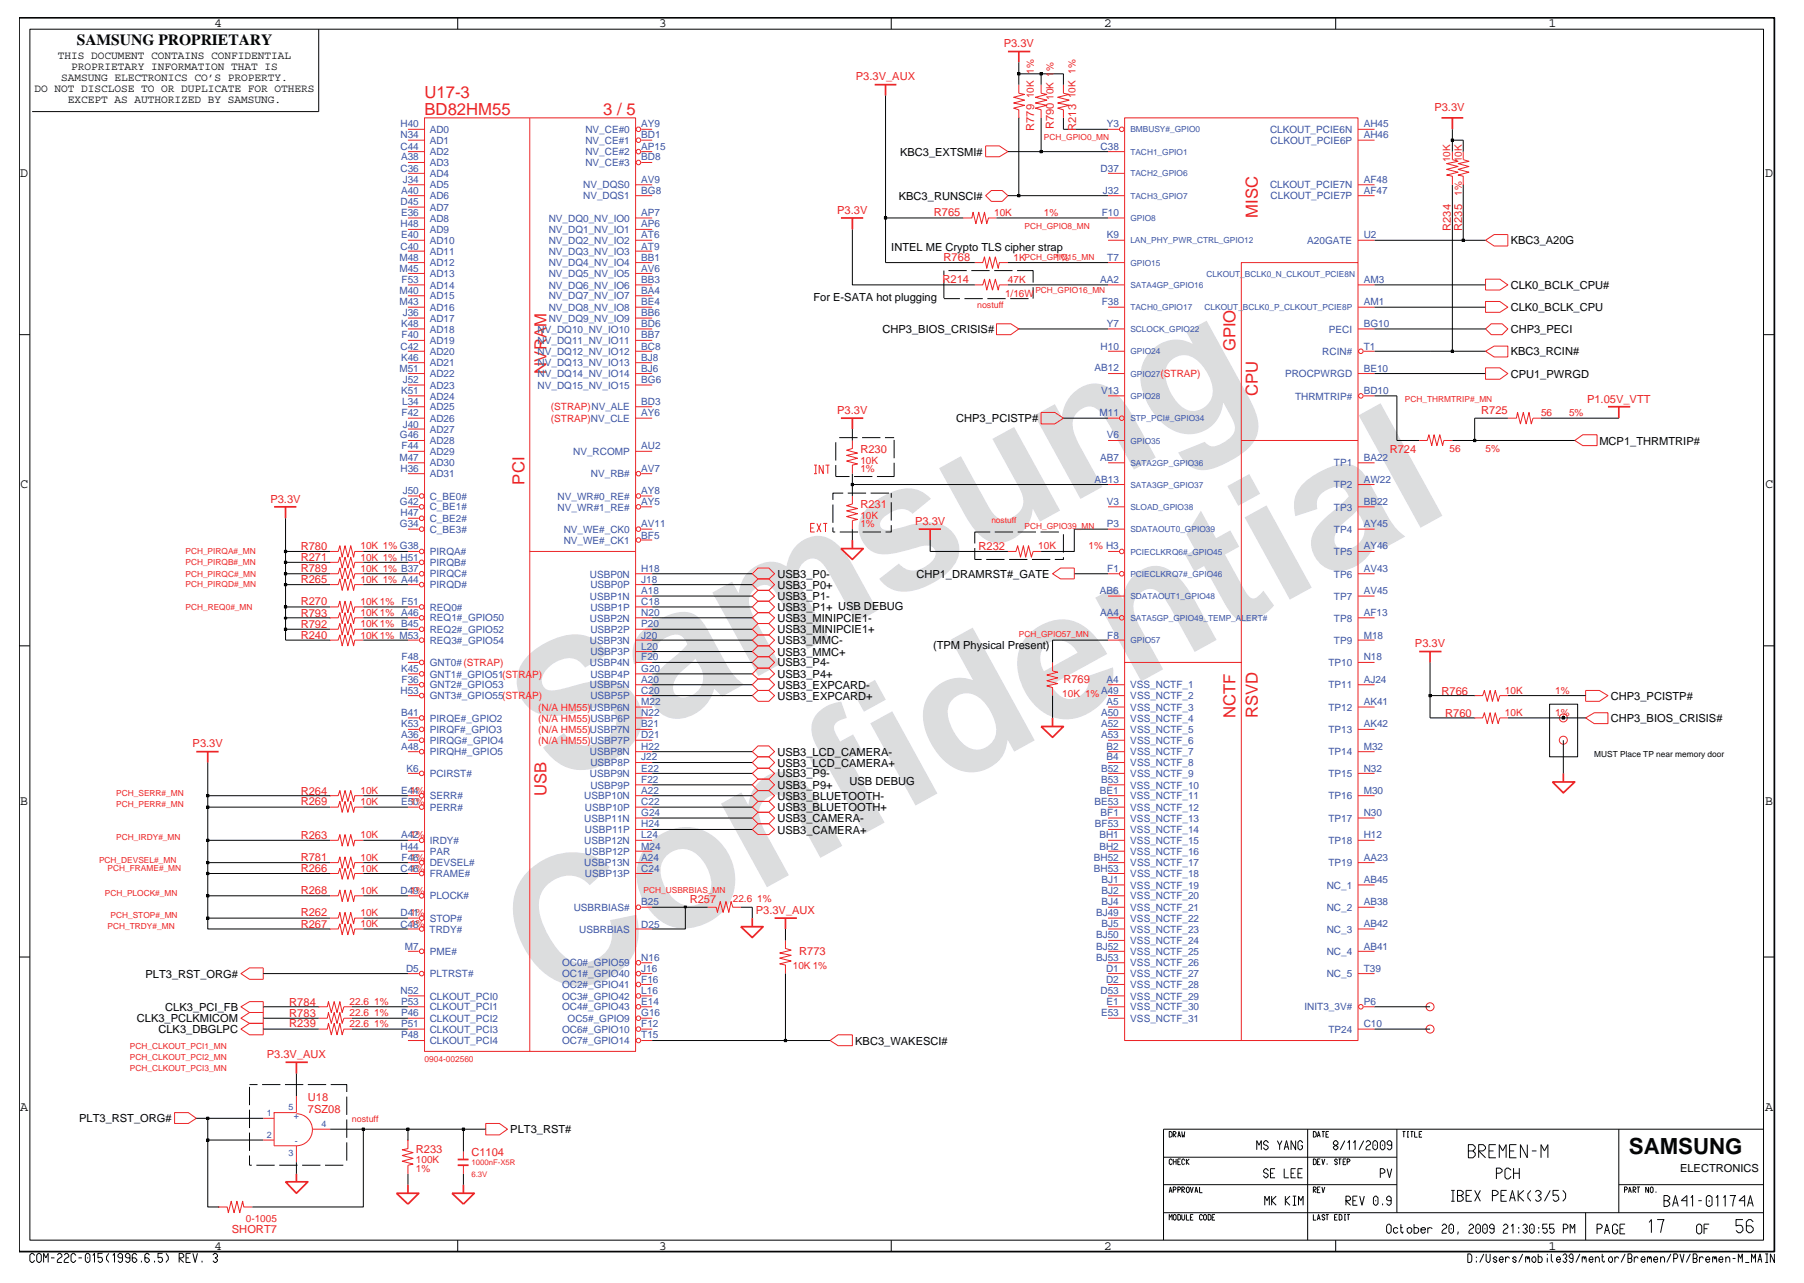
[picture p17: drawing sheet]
<svg xmlns="http://www.w3.org/2000/svg" width="267mm" height="190mm" viewBox="0 0 267 190" stroke-linecap="round" stroke-linejoin="round" font-family="sans-serif">
<defs><g id="words">
<g font-size="26.5" fill="#dcddde">
<text x="82.4" y="116.5" transform="rotate(-29 82.4 116.5)">Samsung</text>
<text x="81.1" y="149.2" transform="rotate(-29 81.1 149.2)">Confidential</text>
</g>
<text font-size="3.3" fill="#040505" x="241.1" y="170.8">SAMSUNG</text>
<g font-size="2.5" fill="#ec2426">
<text x="62.8" y="14.6">U17-3</text>
<text x="62.8" y="17">BD82HM55</text>
<text x="89.3" y="17">3 / 5</text>
<text x="186.2" y="32.3" transform="rotate(-90 186.2 32.3)">MISC</text>
<text x="182.9" y="52" transform="rotate(-90 182.9 52)">GPIO</text>
<text x="80.9" y="55.3" transform="rotate(-90 80.9 55.3)">NVRAM</text>
<text x="186.2" y="58.6" transform="rotate(-90 186.2 58.6)">CPU</text>
<text x="77.7" y="71.7" transform="rotate(-90 77.7 71.7)">PCI</text>
<text x="182.9" y="106.3" transform="rotate(-90 182.9 106.3)">NCTF</text>
<text x="186.2" y="106.3" transform="rotate(-90 186.2 106.3)">RSVD</text>
<text x="80.9" y="117.8" transform="rotate(-90 80.9 117.8)">USB</text>
</g>
<text font-size="2.3" fill="#040505" x="11.4" y="6.7">SAMSUNG PROPRIETARY</text>
<g font-size="2" fill="#040505">
<text x="31.8" y="4">4</text>
<text x="97.6" y="4">3</text>
<text x="163.4" y="4">2</text>
<text x="229.2" y="4">1</text>
<text x="3" y="26.2">D</text>
<text x="261.3" y="26.2">D</text>
<text x="3" y="72.3">C</text>
<text x="261.3" y="72.3">C</text>
<text x="3" y="119.2">B</text>
<text x="261.3" y="119.2">B</text>
<text x="3" y="164.4">A</text>
<text x="261.3" y="164.4">A</text>
<text x="31.8" y="185">4</text>
<text x="97.6" y="185">3</text>
<text x="163.4" y="185">2</text>
<text x="229.2" y="185">1</text>
</g>
<g font-size="1.6" fill="#040505">
<text x="8.6" y="8.8">THIS DOCUMENT CONTAINS CONFIDENTIAL</text>
<text x="9.1" y="12">SAMSUNG ELECTRONICS CO’S PROPERTY.</text>
<text x="10.5" y="10.4">PROPRIETARY INFORMATION THAT IS</text>
<text x="5.1" y="13.7">DO NOT DISCLOSE TO OR DUPLICATE FOR OTHERS</text>
<text x="10.1" y="15.3">EXCEPT AS AUTHORIZED BY SAMSUNG.</text>
<text x="133.2" y="23">KBC3_EXTSMI#</text>
<text x="133" y="29.6">KBC3_RUNSCI#</text>
<text x="131.9" y="37.2">INTEL ME Crypto TLS cipher strap</text>
<text x="223.6" y="36.2">KBC3_A20G</text>
<text x="120.4" y="44.6">For E-SATA hot plugging</text>
<text x="223.6" y="46.1">CLK0_BCLK_CPU</text>
<text x="223.6" y="42.8">CLK0_BCLK_CPU#</text>
<text x="130.6" y="49.3">CHP3_BIOS_CRISIS#</text>
<text x="223.6" y="49.3">CHP3_PECI</text>
<text x="223.6" y="52.6">KBC3_RCIN#</text>
<text x="223.6" y="55.9">CPU1_PWRGD</text>
<text x="141.5" y="62.5">CHP3_PCISTP#</text>
<text x="236.7" y="65.8">MCP1_THRMTRIP#</text>
<text x="115.1" y="87.1">USB3_P0+</text>
<text x="115.1" y="85.5">USB3_P0-</text>
<text x="115.1" y="88.8">USB3_P1-</text>
<text x="135.6" y="85.5">CHP1_DRAMRST#_GATE</text>
<text x="115.1" y="95.3">USB3_MMC-</text>
<text x="115.1" y="93.7">USB3_MINIPCIE1+</text>
<text x="115.1" y="92">USB3_MINIPCIE1-</text>
<text x="115.1" y="90.4">USB3_P1+ USB DEBUG</text>
<text x="115.1" y="97">USB3_MMC+</text>
<text x="115.1" y="102">USB3_EXPCARD-</text>
<text x="115.1" y="100.3">USB3_P4+</text>
<text x="115.1" y="98.6">USB3_P4-</text>
<text x="138.1" y="96">(TPM Physical Present)</text>
<text x="115.1" y="103.6">USB3_EXPCARD+</text>
<text x="238.4" y="106.9">CHP3_BIOS_CRISIS#</text>
<text x="238.4" y="103.6">CHP3_PCISTP#</text>
<text x="115.1" y="113.5">USB3_LCD_CAMERA+</text>
<text x="115.1" y="111.9">USB3_LCD_CAMERA-</text>
<text x="115.1" y="116.8">USB3_P9+</text>
<text x="115.1" y="115.1">USB3_P9-</text>
<text x="115.1" y="118.4">USB3_BLUETOOTH-</text>
<text x="125.7" y="116.2">USB DEBUG</text>
<text x="115.1" y="121.7">USB3_CAMERA-</text>
<text x="115.1" y="123.4">USB3_CAMERA+</text>
<text x="115.1" y="120.1">USB3_BLUETOOTH+</text>
<text x="21.5" y="144.7">PLT3_RST_ORG#</text>
<text x="24.5" y="149.6">CLK3_PCI_FB</text>
<text x="20.3" y="151.3">CLK3_PCLKMICOM</text>
<text x="23.5" y="152.9">CLK3_DBGLPC</text>
<text x="126.6" y="154.6">KBC3_WAKESCI#</text>
<text x="11.7" y="166.1">PLT3_RST_ORG#</text>
<text x="75.5" y="167.7">PLT3_RST#</text>
<text x="248.7" y="173.5">ELECTRONICS</text>
</g>
<g font-size="1.6" fill="#ec2426">
<text x="126.7" y="11.9">P3.3V_AUX</text>
<text x="148.6" y="7">P3.3V</text>
<text x="212.3" y="16.4">P3.3V</text>
<text x="153.1" y="19.3" transform="rotate(-90 153.1 19.3)">R779</text>
<text x="156" y="19.1" transform="rotate(-90 156 19.1)">R790</text>
<text x="159.3" y="19.3" transform="rotate(-90 159.3 19.3)">R213</text>
<text x="123.9" y="31.7">P3.3V</text>
<text x="138.2" y="32">R765</text>
<text x="214.7" y="34.2" transform="rotate(-90 214.7 34.2)">R234</text>
<text x="216.4" y="34.2" transform="rotate(-90 216.4 34.2)">R235</text>
<text x="139.5" y="41.9">R214</text>
<text x="139.7" y="38.6">R768</text>
<text x="234.9" y="59.6">P1.05V_VTT</text>
<text x="123.9" y="61.2">P3.3V</text>
<text x="219.3" y="61.2">R725</text>
<text x="127.4" y="67">R230</text>
<text x="205.7" y="67">R724</text>
<text x="40" y="74.4">P3.3V</text>
<text x="127.4" y="75.2">R231</text>
<text x="135.4" y="77.7">P3.3V</text>
<text x="44.5" y="83.1">R271</text>
<text x="44.5" y="81.4">R780</text>
<text x="144.8" y="81.4">R232</text>
<text x="44.5" y="89.6">R270</text>
<text x="44.5" y="86.3">R265</text>
<text x="44.5" y="84.7">R789</text>
<text x="44.5" y="94.6">R240</text>
<text x="44.5" y="92.9">R792</text>
<text x="44.5" y="91.3">R793</text>
<text x="209.4" y="95.8">P3.3V</text>
<text x="157.4" y="101.1">R769</text>
<text x="213.4" y="102.8">R766</text>
<text x="213.9" y="106.1">R760</text>
<text x="28.5" y="110.6">P3.3V</text>
<text x="44.5" y="119.2">R269</text>
<text x="44.5" y="117.6">R264</text>
<text x="44.5" y="124.1">R263</text>
<text x="44.5" y="129.1">R266</text>
<text x="44.5" y="127.4">R781</text>
<text x="44.5" y="135.6">R262</text>
<text x="44.5" y="137.3">R267</text>
<text x="44.5" y="132.3">R268</text>
<text x="102.1" y="133.6">R257</text>
<text x="111.9" y="135.2">P3.3V_AUX</text>
<text x="118.3" y="141.4">R773</text>
<text x="42.8" y="148.9">R784</text>
<text x="42.8" y="150.5">R783</text>
<text x="42.8" y="152.1">R239</text>
<text x="39.5" y="156.6">P3.3V_AUX</text>
<text x="45.6" y="163">U18</text>
<text x="45.6" y="164.7">7SZ08</text>
<text x="61.6" y="170.6">R233</text>
<text x="69.8" y="171">C1104</text>
<text x="34.3" y="182.6">SHORT7</text>
</g>
<g font-size="1.5" fill="#ec2426">
<text x="153" y="14.6" transform="rotate(-90 153 14.6)">10K 1%</text>
<text x="155.9" y="14.7" transform="rotate(-90 155.9 14.7)">10K 1%</text>
<text x="159.2" y="14.6" transform="rotate(-90 159.2 14.6)">10K 1%</text>
<text x="214.7" y="24" transform="rotate(-90 214.7 24)">10K</text>
<text x="216.4" y="24" transform="rotate(-90 216.4 24)">10K</text>
<text x="216.4" y="29" transform="rotate(-90 216.4 29)">1%</text>
<text x="147.2" y="32">10K</text>
<text x="154.5" y="32">1%</text>
<text x="149.2" y="41.9">47K</text>
<text x="150" y="38.6">1K</text>
<text x="156.1" y="38.6">1%</text>
<text x="148.8" y="43.9">1/16W</text>
<text x="171.8" y="55.8">(STRAP)</text>
<text x="81.6" y="60.7">(STRAP)NV_ALE</text>
<text x="81.6" y="62.4">(STRAP)NV_CLE</text>
<text x="228.1" y="61.6">56</text>
<text x="232.3" y="61.6">5%</text>
<text x="127.4" y="68.6">10K</text>
<text x="127.4" y="69.8">1%</text>
<text x="214.6" y="66.9">56</text>
<text x="219.9" y="66.9">5%</text>
<text x="127.4" y="76.8">10K</text>
<text x="53.4" y="83">10K 1% H51</text>
<text x="53.4" y="81.3">10K 1% G38</text>
<text x="127.4" y="78">1%</text>
<text x="153.7" y="81.3">10K</text>
<text x="161.1" y="81.3">1% H3</text>
<text x="53.4" y="86.2">10K 1% A44</text>
<text x="53.4" y="89.5">10K1%</text>
<text x="53.4" y="84.6">10K 1% B37</text>
<text x="53.4" y="94.5">10K1% M53</text>
<text x="53.4" y="92.8">10K1% B45</text>
<text x="53.4" y="91.2">10K1% A46</text>
<text x="79.7" y="105.2">(N/A HM55)USBP6N</text>
<text x="79.7" y="106.8">(N/A HM55)USBP6P</text>
<text x="157.2" y="103.2">10K 1%</text>
<text x="222.8" y="102.7">10K</text>
<text x="222.8" y="106">10K</text>
<text x="230.2" y="102.7">1%</text>
<text x="230.2" y="106">1%</text>
<text x="79.7" y="108.5">(N/A HM55)USBP7N</text>
<text x="79.7" y="110.1">(N/A HM55)USBP7P</text>
<text x="53.4" y="117.6">10K</text>
<text x="53.4" y="119.2">10K</text>
<text x="60.7" y="117.6">1%</text>
<text x="60.7" y="119.2">1%</text>
<text x="53.4" y="124.1">10K</text>
<text x="60.7" y="124.1">1%</text>
<text x="53.4" y="127.4">10K</text>
<text x="53.4" y="129.1">10K</text>
<text x="60.7" y="127.4">1%</text>
<text x="60.7" y="129.1">1%</text>
<text x="53.4" y="137.3">10K</text>
<text x="53.4" y="132.3">10K</text>
<text x="53.4" y="135.6">10K</text>
<text x="60.7" y="137.3">1%</text>
<text x="60.7" y="132.3">1%</text>
<text x="60.7" y="135.6">1%</text>
<text x="108.5" y="133.6">22.6 1%</text>
<text x="117.4" y="143.4">10K 1%</text>
<text x="51.7" y="148.8">22.6</text>
<text x="55.4" y="148.8">1%</text>
<text x="51.7" y="150.4">22.6</text>
<text x="51.8" y="152">22.6 1%</text>
<text x="55.4" y="150.4">1%</text>
<text x="61.6" y="173.4">1%</text>
<text x="61.6" y="172.2">100K</text>
<text x="36.4" y="180.8">0-1005</text>
</g>
<g font-size="1.5" fill="#3a53a4">
<text x="59.3" y="22.1">C44</text>
<text x="59.3" y="18.8">H40</text>
<text x="59.3" y="20.4">N34</text>
<text x="59.4" y="23.7">A38</text>
<text x="63.6" y="23">AD2</text>
<text x="63.6" y="19.7">AD0</text>
<text x="63.6" y="21.3">AD1</text>
<text x="86.7" y="19.7">NV_CE#0</text>
<text x="86.7" y="21.3">NV_CE#1</text>
<text x="86.7" y="23">NV_CE#2</text>
<text x="94.9" y="18.8">AY9</text>
<text x="94.9" y="20.4">BD1</text>
<text x="94.9" y="22.1">AP15</text>
<text x="94.9" y="23.7">BD8</text>
<text x="162.9" y="22.1">C38</text>
<text x="163.8" y="18.8">Y3</text>
<text x="188" y="19.7">CLKOUT_PCIE6N</text>
<text x="188.1" y="21.3">CLKOUT_PCIE6P</text>
<text x="201.9" y="18.8">AH45</text>
<text x="201.9" y="20.4">AH46</text>
<text x="59.3" y="25.4">C36</text>
<text x="59.4" y="28.7">A40</text>
<text x="59.6" y="27.1">J34</text>
<text x="63.6" y="24.6">AD3</text>
<text x="63.6" y="26.2">AD4</text>
<text x="63.6" y="27.9">AD5</text>
<text x="63.6" y="29.5">AD6</text>
<text x="86.3" y="27.9">NV_DQS0</text>
<text x="86.3" y="29.5">NV_DQS1</text>
<text x="86.7" y="24.6">NV_CE#3</text>
<text x="94.9" y="27.1">AV9</text>
<text x="94.9" y="28.7">BG8</text>
<text x="162.9" y="25.4">D37</text>
<text x="163.2" y="28.7">J32</text>
<text x="188" y="27.9">CLKOUT_PCIE7N</text>
<text x="188.1" y="29.5">CLKOUT_PCIE7P</text>
<text x="201.9" y="27">AF48</text>
<text x="201.9" y="28.7">AF47</text>
<text x="59.3" y="30.4">D45</text>
<text x="59.3" y="33.7">H48</text>
<text x="59.4" y="35.3">E40</text>
<text x="59.4" y="32">E36</text>
<text x="63.6" y="34.5">AD9</text>
<text x="63.6" y="31.2">AD7</text>
<text x="63.6" y="32.8">AD8</text>
<text x="81.2" y="32.8">NV_DQ0_NV_IO0</text>
<text x="81.2" y="34.5">NV_DQ1_NV_IO1</text>
<text x="94.9" y="32">AP7</text>
<text x="94.9" y="33.7">AP6</text>
<text x="94.9" y="35.3">AT6</text>
<text x="163.1" y="32">F10</text>
<text x="163.8" y="35.3">K9</text>
<text x="201.9" y="35.3">U2</text>
<text x="59.1" y="38.6">M48</text>
<text x="59.1" y="40.3">M45</text>
<text x="59.3" y="37">C40</text>
<text x="59.4" y="41.9">F53</text>
<text x="63.6" y="36.1">AD10</text>
<text x="63.6" y="37.7">AD11</text>
<text x="63.6" y="39.4">AD12</text>
<text x="63.6" y="41">AD13</text>
<text x="81.2" y="36.1">NV_DQ2_NV_IO2</text>
<text x="81.2" y="37.7">NV_DQ3_NV_IO3</text>
<text x="81.2" y="39.4">NV_DQ4_NV_IO4</text>
<text x="81.2" y="41">NV_DQ5_NV_IO5</text>
<text x="94.9" y="37">AT9</text>
<text x="94.9" y="38.6">BB1</text>
<text x="94.9" y="40.3">AV6</text>
<text x="94.9" y="41.9">BB3</text>
<text x="162.8" y="41.9">AA2</text>
<text x="163.9" y="38.6">T7</text>
<text x="193.5" y="36.1">A20GATE</text>
<text x="201.9" y="41.9">AM3</text>
<text x="59.1" y="45.2">M43</text>
<text x="59.1" y="43.5">M40</text>
<text x="59.6" y="46.8">J36</text>
<text x="63.6" y="46">AD16</text>
<text x="63.6" y="47.6">AD17</text>
<text x="63.6" y="42.7">AD14</text>
<text x="63.6" y="44.3">AD15</text>
<text x="81.2" y="42.7">NV_DQ6_NV_IO6</text>
<text x="81.2" y="44.3">NV_DQ7_NV_IO7</text>
<text x="81.2" y="46">NV_DQ8_NV_IO8</text>
<text x="81.2" y="47.6">NV_DQ9_NV_IO9</text>
<text x="94.9" y="43.5">BA4</text>
<text x="94.9" y="45.2">BE4</text>
<text x="94.9" y="46.8">BB6</text>
<text x="163.1" y="45.2">F38</text>
<text x="201.9" y="45.2">AM1</text>
<text x="59.3" y="51.8">C42</text>
<text x="59.4" y="48.5">K48</text>
<text x="59.4" y="53.4">K46</text>
<text x="59.4" y="50.1">F40</text>
<text x="63.6" y="49.2">AD18</text>
<text x="63.6" y="50.9">AD19</text>
<text x="63.6" y="52.5">AD20</text>
<text x="79.6" y="49.2">NV_DQ10_NV_IO10</text>
<text x="79.6" y="50.9">NV_DQ11_NV_IO11</text>
<text x="79.6" y="52.5">NV_DQ12_NV_IO12</text>
<text x="94.9" y="48.5">BD6</text>
<text x="94.9" y="50.1">BB7</text>
<text x="94.9" y="51.8">BC8</text>
<text x="94.9" y="53.4">BJ8</text>
<text x="162.9" y="51.8">H10</text>
<text x="163.8" y="48.5">Y7</text>
<text x="195.7" y="52.5">RCIN#</text>
<text x="196.7" y="49.2">PECI</text>
<text x="201.9" y="48.5">BG10</text>
<text x="201.9" y="51.8">T1</text>
<text x="59.1" y="55">M51</text>
<text x="59.4" y="58.3">K51</text>
<text x="59.5" y="60">L34</text>
<text x="59.6" y="56.7">J52</text>
<text x="63.6" y="54.2">AD21</text>
<text x="63.6" y="55.8">AD22</text>
<text x="63.6" y="57.5">AD23</text>
<text x="63.6" y="59.1">AD24</text>
<text x="79.6" y="54.2">NV_DQ13_NV_IO13</text>
<text x="79.6" y="55.8">NV_DQ14_NV_IO14</text>
<text x="79.6" y="57.5">NV_DQ15_NV_IO15</text>
<text x="94.9" y="60">BD3</text>
<text x="94.9" y="55">BJ6</text>
<text x="94.9" y="56.7">BG6</text>
<text x="162" y="55">AB12</text>
<text x="163" y="58.3">V13</text>
<text x="190.2" y="55.8">PROCPWRGD</text>
<text x="191.7" y="59.1">THRMTRIP#</text>
<text x="201.9" y="55">BE10</text>
<text x="201.9" y="58.3">BD10</text>
<text x="59.2" y="64.9">G46</text>
<text x="59.4" y="61.6">F42</text>
<text x="59.6" y="63.3">J40</text>
<text x="63.6" y="60.7">AD25</text>
<text x="63.6" y="62.4">AD26</text>
<text x="63.6" y="64">AD27</text>
<text x="63.6" y="65.7">AD28</text>
<text x="94.9" y="61.6">AY6</text>
<text x="162.7" y="61.6">M11</text>
<text x="163.8" y="64.9">V6</text>
<text x="59.1" y="68.2">M47</text>
<text x="59.3" y="69.8">H36</text>
<text x="59.4" y="66.5">F44</text>
<text x="63.6" y="67.4">AD29</text>
<text x="63.6" y="69">AD30</text>
<text x="63.6" y="70.7">AD31</text>
<text x="84.8" y="67.3">NV_RCOMP</text>
<text x="87.5" y="70.7">NV_RB#</text>
<text x="94.9" y="66.5">AU2</text>
<text x="94.9" y="69.8">AV7</text>
<text x="162" y="71.5">AB13</text>
<text x="162.8" y="68.2">AB7</text>
<text x="197.5" y="69">TP1</text>
<text x="201.9" y="68.2">BA22</text>
<text x="201.9" y="71.5">AW22</text>
<text x="59.2" y="74.7">G42</text>
<text x="59.3" y="76.4">H47</text>
<text x="59.6" y="73.1">J50</text>
<text x="63.6" y="74">C_BE0#</text>
<text x="63.6" y="75.6">C_BE1#</text>
<text x="63.6" y="77.3">C_BE2#</text>
<text x="82.5" y="74">NV_WR#0_RE#</text>
<text x="82.5" y="75.6">NV_WR#1_RE#</text>
<text x="94.9" y="73.1">AY8</text>
<text x="94.9" y="74.7">AY5</text>
<text x="163.8" y="74.7">V3</text>
<text x="197.5" y="72.3">TP2</text>
<text x="197.5" y="75.6">TP3</text>
<text x="201.9" y="74.7">BB22</text>
<text x="59.2" y="78">G34</text>
<text x="63.6" y="82.2">PIRQA#</text>
<text x="63.6" y="83.8">PIRQB#</text>
<text x="63.6" y="78.9">C_BE3#</text>
<text x="83.4" y="78.9">NV_WE#_CK0</text>
<text x="83.4" y="80.5">NV_WE#_CK1</text>
<text x="94.9" y="78">AV11</text>
<text x="94.9" y="79.7">BF5</text>
<text x="163.8" y="78">P3</text>
<text x="197.5" y="78.9">TP4</text>
<text x="197.5" y="82.2">TP5</text>
<text x="201.9" y="78">AY45</text>
<text x="201.9" y="81.3">AY46</text>
<text x="59.4" y="89.5">F51</text>
<text x="63.6" y="85.5">PIRQC#</text>
<text x="63.6" y="87.1">PIRQD#</text>
<text x="87.3" y="88.8">USBP1N</text>
<text x="87.3" y="85.5">USBP0N</text>
<text x="87.4" y="87.1">USBP0P</text>
<text x="94.9" y="87.9">A18</text>
<text x="94.9" y="89.5">C18</text>
<text x="94.9" y="84.6">H18</text>
<text x="94.9" y="86.2">J18</text>
<text x="162.8" y="87.9">AB6</text>
<text x="163.9" y="84.6">F1</text>
<text x="197.5" y="85.5">TP6</text>
<text x="197.5" y="88.8">TP7</text>
<text x="201.9" y="84.6">AV43</text>
<text x="201.9" y="87.9">AV45</text>
<text x="63.6" y="90.4">REQ0#</text>
<text x="63.6" y="92">REQ1#_GPIO50</text>
<text x="63.6" y="93.7">REQ2#_GPIO52</text>
<text x="63.6" y="95.3">REQ3#_GPIO54</text>
<text x="87.3" y="92">USBP2N</text>
<text x="87.3" y="95.3">USBP3N</text>
<text x="87.4" y="90.4">USBP1P</text>
<text x="87.4" y="93.7">USBP2P</text>
<text x="94.9" y="91.2">N20</text>
<text x="94.9" y="92.8">P20</text>
<text x="94.9" y="94.5">J20</text>
<text x="162.8" y="91.2">AA4</text>
<text x="163.9" y="94.5">F8</text>
<text x="197.5" y="92">TP8</text>
<text x="197.5" y="95.3">TP9</text>
<text x="201.9" y="91.2">AF13</text>
<text x="201.9" y="94.5">M18</text>
<text x="59.4" y="99.4">K45</text>
<text x="59.4" y="101">F36</text>
<text x="59.4" y="97.7">F48</text>
<text x="63.6" y="98.6">GNT0#(STRAP)</text>
<text x="63.6" y="100.3">GNT1#_GPIO51(STRAP)</text>
<text x="63.6" y="101.9">GNT2#_GPIO53</text>
<text x="87.3" y="98.6">USBP4N</text>
<text x="87.3" y="101.9">USBP5N</text>
<text x="87.4" y="97">USBP3P</text>
<text x="87.4" y="100.3">USBP4P</text>
<text x="94.9" y="96.1">L20</text>
<text x="94.9" y="97.8">F20</text>
<text x="94.9" y="99.4">G20</text>
<text x="94.9" y="101.1">A20</text>
<text x="163.8" y="101.1">A4</text>
<text x="167.3" y="101.9">VSS_NCTF_1</text>
<text x="196.6" y="98.6">TP10</text>
<text x="196.6" y="101.9">TP11</text>
<text x="201.9" y="97.8">N18</text>
<text x="201.9" y="101.1">AJ24</text>
<text x="59.3" y="102.7">H53</text>
<text x="59.4" y="106">B41</text>
<text x="59.4" y="107.6">K53</text>
<text x="63.6" y="103.5">GNT3#_GPIO55(STRAP)</text>
<text x="63.6" y="106.8">PIRQE#_GPIO2</text>
<text x="87.4" y="103.5">USBP5P</text>
<text x="94.9" y="104.4">M22</text>
<text x="94.9" y="106">N22</text>
<text x="94.9" y="107.7">B21</text>
<text x="94.9" y="102.7">C20</text>
<text x="163" y="106">A50</text>
<text x="163" y="107.6">A52</text>
<text x="163" y="102.7">A49</text>
<text x="163.8" y="104.3">A5</text>
<text x="167.3" y="106.8">VSS_NCTF_4</text>
<text x="167.3" y="105.2">VSS_NCTF_3</text>
<text x="167.3" y="103.5">VSS_NCTF_2</text>
<text x="196.6" y="105.2">TP12</text>
<text x="201.9" y="104.4">AK41</text>
<text x="201.9" y="107.7">AK42</text>
<text x="59.4" y="109.3">A36</text>
<text x="59.4" y="111">A48</text>
<text x="63.6" y="108.5">PIRQF#_GPIO3</text>
<text x="63.6" y="110.1">PIRQG#_GPIO4</text>
<text x="63.6" y="111.8">PIRQH#_GPIO5</text>
<text x="87.3" y="111.8">USBP8N</text>
<text x="87.4" y="113.4">USBP8P</text>
<text x="94.9" y="109.3">D21</text>
<text x="94.9" y="111">H22</text>
<text x="94.9" y="112.6">J22</text>
<text x="163" y="109.3">A53</text>
<text x="163.8" y="111">B2</text>
<text x="163.8" y="112.6">B4</text>
<text x="167.3" y="108.5">VSS_NCTF_5</text>
<text x="167.3" y="110.1">VSS_NCTF_6</text>
<text x="167.3" y="111.8">VSS_NCTF_7</text>
<text x="167.3" y="113.4">VSS_NCTF_8</text>
<text x="196.6" y="108.5">TP13</text>
<text x="196.6" y="111.8">TP14</text>
<text x="201.9" y="111">M32</text>
<text x="59.4" y="119.2">E50</text>
<text x="59.4" y="117.6">E44</text>
<text x="60.2" y="114.3">K6</text>
<text x="63.6" y="115">PCIRST#</text>
<text x="63.6" y="118.3">SERR#</text>
<text x="86.5" y="118.3">USBP10N</text>
<text x="87.3" y="115">USBP9N</text>
<text x="87.4" y="116.7">USBP9P</text>
<text x="94.9" y="119.2">C22</text>
<text x="94.9" y="117.6">A22</text>
<text x="94.9" y="114.3">E22</text>
<text x="94.9" y="115.9">F22</text>
<text x="162" y="119.2">BE53</text>
<text x="162.8" y="117.6">BE1</text>
<text x="163" y="115.9">B53</text>
<text x="163" y="114.3">B52</text>
<text x="167.3" y="116.7">VSS_NCTF_10</text>
<text x="167.3" y="118.3">VSS_NCTF_11</text>
<text x="167.3" y="115">VSS_NCTF_9</text>
<text x="196.6" y="115">TP15</text>
<text x="196.6" y="118.3">TP16</text>
<text x="201.9" y="114.3">N32</text>
<text x="201.9" y="117.6">M30</text>
<text x="59.3" y="125.8">H44</text>
<text x="59.4" y="124.1">A42</text>
<text x="63.6" y="120">PERR#</text>
<text x="63.6" y="124.9">IRDY#</text>
<text x="86.5" y="121.6">USBP11N</text>
<text x="86.5" y="124.9">USBP12N</text>
<text x="86.6" y="120">USBP10P</text>
<text x="86.6" y="123.3">USBP11P</text>
<text x="94.9" y="120.8">G24</text>
<text x="94.9" y="122.5">H24</text>
<text x="94.9" y="124.1">L24</text>
<text x="94.9" y="125.8">M24</text>
<text x="162.1" y="122.5">BF53</text>
<text x="162.7" y="124.1">BH1</text>
<text x="162.7" y="125.8">BH2</text>
<text x="162.9" y="120.8">BF1</text>
<text x="167.3" y="120">VSS_NCTF_12</text>
<text x="167.3" y="121.6">VSS_NCTF_13</text>
<text x="167.3" y="123.3">VSS_NCTF_14</text>
<text x="167.3" y="124.9">VSS_NCTF_15</text>
<text x="196.6" y="121.6">TP17</text>
<text x="196.6" y="124.9">TP18</text>
<text x="201.9" y="120.8">N30</text>
<text x="201.9" y="124.1">H12</text>
<text x="59.3" y="129.1">C46</text>
<text x="59.4" y="127.4">F46</text>
<text x="63.6" y="126.5">PAR</text>
<text x="63.6" y="128.2">DEVSEL#</text>
<text x="63.6" y="129.8">FRAME#</text>
<text x="86.5" y="128.2">USBP13N</text>
<text x="86.6" y="126.5">USBP12P</text>
<text x="86.6" y="129.8">USBP13P</text>
<text x="94.9" y="127.4">A24</text>
<text x="94.9" y="129.1">C24</text>
<text x="161.9" y="127.4">BH52</text>
<text x="161.9" y="129.1">BH53</text>
<text x="163.1" y="130.7">BJ1</text>
<text x="167.3" y="126.5">VSS_NCTF_16</text>
<text x="167.3" y="131.5">VSS_NCTF_19</text>
<text x="167.3" y="128.2">VSS_NCTF_17</text>
<text x="167.3" y="129.8">VSS_NCTF_18</text>
<text x="196.4" y="131.5">NC_1</text>
<text x="196.6" y="128.2">TP19</text>
<text x="201.9" y="127.4">AA23</text>
<text x="201.9" y="130.7">AB45</text>
<text x="59.3" y="137.3">C48</text>
<text x="59.3" y="132.3">D49</text>
<text x="59.3" y="135.6">D41</text>
<text x="63.6" y="133.1">PLOCK#</text>
<text x="63.6" y="136.4">STOP#</text>
<text x="84.9" y="134.8">USBRBIAS#</text>
<text x="94.9" y="137.3">D25</text>
<text x="94.9" y="134">B25</text>
<text x="162.3" y="135.6">BJ49</text>
<text x="163.1" y="137.3">BJ5</text>
<text x="163.1" y="132.3">BJ2</text>
<text x="163.1" y="134">BJ4</text>
<text x="167.3" y="134.8">VSS_NCTF_21</text>
<text x="167.3" y="136.4">VSS_NCTF_22</text>
<text x="167.3" y="133.1">VSS_NCTF_20</text>
<text x="196.4" y="134.8">NC_2</text>
<text x="201.9" y="134">AB38</text>
<text x="201.9" y="137.3">AB42</text>
<text x="59.9" y="140.6">M7</text>
<text x="60.1" y="143.8">D5</text>
<text x="63.6" y="138.1">TRDY#</text>
<text x="63.6" y="141.3">PME#</text>
<text x="83.2" y="143">OC0#_GPIO59</text>
<text x="85.8" y="138.1">USBRBIAS</text>
<text x="94.9" y="142.2">N16</text>
<text x="94.9" y="143.8">J16</text>
<text x="162.3" y="138.9">BJ50</text>
<text x="162.3" y="140.6">BJ52</text>
<text x="162.3" y="142.2">BJ53</text>
<text x="163.7" y="143.8">D1</text>
<text x="167.3" y="138">VSS_NCTF_23</text>
<text x="167.3" y="139.7">VSS_NCTF_24</text>
<text x="167.3" y="141.3">VSS_NCTF_25</text>
<text x="167.3" y="143">VSS_NCTF_26</text>
<text x="196.4" y="138">NC_3</text>
<text x="196.4" y="141.3">NC_4</text>
<text x="201.9" y="140.6">AB41</text>
<text x="201.9" y="143.8">T39</text>
<text x="59.3" y="147.1">N52</text>
<text x="59.4" y="148.8">P53</text>
<text x="63.6" y="144.6">PLTRST#</text>
<text x="63.6" y="148">CLKOUT_PCI0</text>
<text x="63.6" y="149.6">CLKOUT_PCI1</text>
<text x="83.2" y="144.7">OC1#_GPIO40</text>
<text x="83.2" y="146.3">OC2#_GPIO41</text>
<text x="83.2" y="148">OC3#_GPIO42</text>
<text x="83.2" y="149.6">OC4#_GPIO43</text>
<text x="94.9" y="145.5">F16</text>
<text x="94.9" y="147.1">L16</text>
<text x="94.9" y="148.8">E14</text>
<text x="162.9" y="147.1">D53</text>
<text x="163.7" y="145.5">D2</text>
<text x="163.8" y="148.8">E1</text>
<text x="167.3" y="144.6">VSS_NCTF_27</text>
<text x="167.3" y="146.3">VSS_NCTF_28</text>
<text x="167.3" y="148">VSS_NCTF_29</text>
<text x="167.3" y="149.6">VSS_NCTF_30</text>
<text x="193.1" y="149.6">INIT3_3V#</text>
<text x="196.4" y="144.6">NC_5</text>
<text x="201.9" y="148.8">P6</text>
<text x="59.4" y="150.4">P46</text>
<text x="59.4" y="152">P51</text>
<text x="59.4" y="153.7">P48</text>
<text x="63.6" y="151.3">CLKOUT_PCI2</text>
<text x="63.6" y="152.9">CLKOUT_PCI3</text>
<text x="63.6" y="154.6">CLKOUT_PCI4</text>
<text x="83.2" y="152.9">OC6#_GPIO10</text>
<text x="83.2" y="154.6">OC7#_GPIO14</text>
<text x="84" y="151.3">OC5#_GPIO9</text>
<text x="94.9" y="152">F12</text>
<text x="94.9" y="153.7">T15</text>
<text x="94.9" y="150.4">G16</text>
<text x="163" y="150.4">E53</text>
<text x="167.3" y="151.3">VSS_NCTF_31</text>
<text x="196.6" y="152.9">TP24</text>
<text x="201.9" y="152">C10</text>
</g>
<g font-size="1.3" fill="#ec2426">
<text x="144.6" y="45.5">nostuff</text>
<text x="52.1" y="166">nostuff</text>
</g>
<g font-size="1.3" fill="#3a53a4">
<text x="39.5" y="165.2">1</text>
<text x="42.7" y="164.3">5</text>
<text x="43.5" y="165.6">+</text>
<text x="47.6" y="166.8">4</text>
<text x="39.5" y="168.5">2</text>
<text x="42.7" y="171">3</text>
<text x="43.7" y="169.4">-</text>
</g>
<g font-size="1.2" fill="#ec2426">
<text x="154.5" y="20.7">PCH_GPIO0_MN</text>
<text x="151.7" y="34">PCH_GPIO8_MN</text>
<text x="151.7" y="38.4">PCH_GPIO15_MN</text>
<text x="153.3" y="43.4">PCH_GPIO16_MN</text>
<text x="208" y="59.4">PCH_THRMTRIP#_MN</text>
<text x="146.7" y="77.5">nostuff</text>
<text x="27.5" y="83.7">PCH_PIRQB#_MN</text>
<text x="27.5" y="82">PCH_PIRQA#_MN</text>
<text x="151.7" y="78.3">PCH_GPIO39_MN</text>
<text x="27.5" y="87">PCH_PIRQD#_MN</text>
<text x="27.5" y="85.3">PCH_PIRQC#_MN</text>
<text x="27.5" y="90.3">PCH_REQ0#_MN</text>
<text x="150.8" y="94.3">PCH_GPIO57_MN</text>
<text x="17.2" y="119.5">PCH_PERR#_MN</text>
<text x="17.2" y="117.8">PCH_SERR#_MN</text>
<text x="17.2" y="124.4">PCH_IRDY#_MN</text>
<text x="14.7" y="127.7">PCH_DEVSEL#_MN</text>
<text x="15.9" y="128.9">PCH_FRAME#_MN</text>
<text x="15.5" y="132.6">PCH_PLOCK#_MN</text>
<text x="15.9" y="137.5">PCH_TRDY#_MN</text>
<text x="16.4" y="135.9">PCH_STOP#_MN</text>
<text x="95.3" y="132.2">PCH_USBRBIAS_MN</text>
<text x="19.2" y="155.2">PCH_CLKOUT_PCI1_MN</text>
<text x="19.2" y="158.5">PCH_CLKOUT_PCI3_MN</text>
<text x="19.2" y="156.9">PCH_CLKOUT_PCI2_MN</text>
<text x="62.8" y="157.2">0904-002560</text>
<text x="69.8" y="172.5">1000nF-X5R</text>
<text x="69.8" y="174.2">6.3V</text>
</g>
<g font-size="1.2" fill="#3a53a4">
<text x="167.3" y="22.9">TACH1_GPIO1</text>
<text x="167.3" y="19.6">BMBUSY#_GPIO0</text>
<text x="167.3" y="26.1">TACH2_GPIO6</text>
<text x="167.3" y="29.4">TACH3_GPIO7</text>
<text x="167.3" y="32.7">GPIO8</text>
<text x="167.3" y="39.3">GPIO15</text>
<text x="167.3" y="36">LAN_PHY_PWR_CTRL_GPIO12</text>
<text x="178.6" y="40.9">CLKOUT_BCLK0_N_CLKOUT_PCIE8N</text>
<text x="167.3" y="45.9">TACH0_GPIO17</text>
<text x="167.3" y="42.6">SATA4GP_GPIO16</text>
<text x="178.3" y="45.9">CLKOUT_BCLK0_P_CLKOUT_PCIE8P</text>
<text x="167.3" y="52.4">GPIO24</text>
<text x="167.3" y="49.1">SCLOCK_GPIO22</text>
<text x="167.3" y="55.7">GPIO27</text>
<text x="167.3" y="59">GPIO28</text>
<text x="167.3" y="62.3">STP_PCI#_GPIO34</text>
<text x="167.3" y="65.6">GPIO35</text>
<text x="167.3" y="69">SATA2GP_GPIO36</text>
<text x="167.3" y="75.5">SLOAD_GPIO38</text>
<text x="167.3" y="72.2">SATA3GP_GPIO37</text>
<text x="167.3" y="82.1">PCIECLKRQ6#_GPIO45</text>
<text x="167.3" y="78.8">SDATAOUT0_GPIO39</text>
<text x="167.3" y="85.4">PCIECLKRQ7#_GPIO46</text>
<text x="167.3" y="88.7">SDATAOUT1_GPIO48</text>
<text x="167.3" y="95.2">GPIO57</text>
<text x="167.3" y="91.9">SATA5GP_GPIO49_TEMP_ALERT#</text>
</g>
<text font-size="1.2" fill="#040505" x="236" y="112">MUST Place TP near memory door</text>
</g></defs>
<g fill="none" stroke="#ec2426" stroke-width=".15">
<path d="M60.4 19.1h2.4M62.8 17.4h31.3v138.2h-31.3zM62.8 17.4v.1M78.4 17.4v138.2M94.9 19.1h1.6M150.8 12.5v1.3l.9 .2-1.7 .4 1.7 .4-1.7 .4 1.7 .4-1.7 .4 .8 .3v1.1h.1M154.1 12.5v1.3l.9 .2-1.7 .4 1.7 .4-1.7 .4 1.7 .4-1.7 .4 .8 .3v1.1M157.4 12.5v1.3l.9 .2-1.7 .4 1.7 .4-1.7 .4 1.7 .4-1.7 .4 .8 .3v1.1M164 19.1h1.6M166.5 17.4h34.5v136.6h-34.5zM201 19.1h2.5M60.4 20.7h2.4"/>
<path d="M60.4 24.1h2.4M60.4 27.4h2.4M60.4 30.7h2.4M60.4 34h2.4M60.4 37.2h2.4M60.4 22.4h2.4M60.4 25.7h2.4M60.4 29h2.4M60.4 32.3h2.4M60.4 35.6h2.4M60.4 38.9h2.4M94.1 27.4h2.4"/>
<path d="M94.1 32.3h2.4M94.1 35.6h2.4M94.1 38.9h2.4M94.1 29h2.4M94.1 34h2.4M94.1 37.2h2.4M94.9 20.7h1.6M94.9 22.4h1.6M94.9 24.1h1.6M142.6 32.3h1.3l.1-.9 .5 1.7 .4-1.7 .4 1.7 .4-1.7 .4 1.7 .2-.8h1.2M144.3 38.9h1.2l.2-.9 .4 1.7 .4-1.7 .4 1.7 .4-1.7 .5 1.7 .1-.8h1.3M145.9 29l.8-.8h1.7l.8 .8-.8 .8h-1.7z"/>
<path d="M145.9 21.6h2l1.3 .8-1.3 .8h-2zM164 22.4h2.5M164 25.7h2.5M164 29h2.5M164 35.6h2.5M164 32.3h2.5M164 38.9h2.5M201 20.7h2.5M201 29h2.5M201 27.4h2.5M201 35.6h2.5M201 38.9h-17.3v115.1"/>
<path d="M215 22.4v1.2l.8 .3-1.7 .3 1.7 .4-1.7 .5 1.7 .4-1.7 .4 .9 .2v1.3M216.6 22.4v1.2l.8 .3-1.6 .3 1.6 .4-1.6 .5 1.6 .4-1.6 .4 .8 .2v1.3h.1M219.9 35.6l1.3-.9h2v1.7h-2zM60.4 53.7h2.4M60.4 57h2.4M60.4 50.4h2.4M60.4 40.5h2.4M60.4 43.8h2.4M60.4 47.1h2.4M60.4 52h2.4M60.4 55.3h2.4M60.4 58.6h2.4"/>
<path d="M60.4 48.7h2.4M60.4 42.2h2.4M60.4 45.5h2.4M94.1 52h2.4M94.1 55.3h2.4M94.1 48.7h2.4M94.1 42.2h2.4M94.1 45.5h2.4M94.1 53.7h2.4M94.1 57h2.4M94.1 50.4h2.4M94.1 40.5h2.4"/>
<path d="M94.1 43.8h2.4M94.1 47.1h2.4M144.3 42.2h1.2l.2-.9 .4 1.6 .4-1.6 .4 1.6 .4-1.6 .5 1.6 .1-.7h1.3M147.5 47.9h2.1l1.2 .8-1.2 .8h-2.1zM164 52h2.5M164 55.3h2.5M164 48.7h2.5M164 58.6h2.5M164 42.2h2.5M164 45.5h2.5M201 55.3h2.5M201 45.5h2.5"/>
<path d="M201 48.7h2.5M201 42.2h2.5M201.9 58.6h1.6M201.9 52h1.6M219.9 52l1.3-.8h2v1.6h-2zM219.9 48.7l.8-.8h1.7l.8 .8-.8 .8h-1.7zM219.9 54.4h2.1l1.2 .9-1.2 .8h-2.1zM219.9 44.6h2.1l1.2 .9-1.2 .7h-2.1zM219.9 41.3h2.1l1.2 .9-1.2 .7h-2.1zM60.4 73.4h1.6M60.4 75h1.6M60.4 76.7h1.6"/>
<path d="M60.4 78.3h1.6M60.4 60.2h2.4M60.4 63.5h2.4M60.4 66.8h2.4M60.4 70.1h2.4M60.4 61.9h2.4M60.4 65.2h2.4M60.4 68.5h2.4M94.1 60.2h2.4M94.1 61.9h2.4M94.1 66.8h2.4M94.9 70.1h1.6"/>
<path d="M94.9 73.4h1.6M94.9 75h1.6M94.9 78.3h1.6M94.9 79.9h1.6M126.2 65.2v1.2l-.9 .2 1.6 .5-1.6 .3 1.6 .4-1.6 .4 1.6 .5-.7 .1v1.3M126.2 73.4v1.2l-.9 .3 1.6 .4-1.6 .3 1.6 .4-1.6 .5 1.6 .4-.7 .2v1.2M154.1 61h2l1.3 .9-1.3 .8h-2zM164 61.9h1.6M164 65.2h2.5M164 78.3h2.5M164 68.5h2.5M164 75h2.5"/>
<path d="M164 71.7h2.5M183.7 65.2h17.3M201 75h2.5M201 78.3h2.5M201 71.7h2.5M201 68.5h2.5M210.1 65.2h1.2l.2-.8 .4 1.6 .4-1.6 .4 1.6 .4-1.6 .4 1.6 .2-.8h1.3M223.2 61.9h1.3l.1-.9 .5 1.7 .4-1.7 .4 1.7 .4-1.7 .4 1.7 .2-.8h1.2M233.1 65.2l1.2-.8h2.1v1.6h-2.1zM48.9 89.8h1.2l.2-.8 .3 1.7 .5-1.7 .4 1.7 .4-1.7 .4 1.7 .2-.9h1.3M48.9 93.1h1.2l.2-.8 .3 1.7 .5-1.7 .4 1.7 .4-1.7 .4 1.7 .2-.9h1.3M48.9 81.6h1.2l.2-.8 .3 1.7 .5-1.7 .4 1.7 .4-1.7 .4 1.7 .2-.9h1.3"/>
<path d="M48.9 86.5h1.2l.2-.8 .3 1.7 .5-1.7 .4 1.7 .4-1.7 .4 1.7 .2-.9h1.3M48.9 84.9h1.2l.2-.8 .3 1.6 .5-1.6 .4 1.6 .4-1.6 .4 1.6 .2-.8h1.3M53.8 91.4h-1.3l-.2 .9-.4-1.6-.4 1.6-.4-1.6-.5 1.6-.3-1.6-.2 .7h-1.2v.1M53.8 83.2h-1.3l-.2 .9-.4-1.6-.4 1.6-.4-1.6-.5 1.6-.3-1.6-.2 .7h-1.2v.1M53.8 94.7h-1.3l-.2 .9-.4-1.6-.4 1.6-.4-1.6-.5 1.6-.3-1.6-.2 .7h-1.2v.1M60.4 84.9h1.6M60.4 81.6h1.6M60.4 83.2h1.6M60.4 86.5h1.6M60.4 89.8h1.6M60.4 91.4h1.6M60.4 93.1h1.6"/>
<path d="M60.4 94.7h1.6M60.4 98h1.6M60.4 99.7h1.6M78.4 81.6h15.7M94.1 86.5h2.4M94.1 89.8h2.4M94.1 93.1h2.4M94.1 96.4h2.4M94.1 99.7h2.4M94.1 84.9h2.4M94.1 91.4h2.4M94.1 94.7h2.4"/>
<path d="M94.1 88.2h2.4M94.1 98h2.4M111.4 84.9l.8-.8h1.6l.9 .8-.9 .8h-1.6zM111.4 98l.8-.8h1.6l.9 .8-.9 .9h-1.6zM111.4 89.8l.8-.8h1.6l.9 .8-.9 .9h-1.6zM111.4 91.4l.8-.7h1.6l.9 .7-.9 .9h-1.6zM111.4 94.7l.8-.7h1.6l.9 .7-.9 .9h-1.6zM111.4 96.4l.8-.8h1.6l.9 .8-.9 .8h-1.6zM111.4 88.2l.8-.8h1.6l.9 .8-.9 .8h-1.6zM112.2 85.7h1.6l.9 .8-.9 .9h-1.6l-.8-.9zM112.2 92.3h1.6l.9 .8-.9 .9h-1.6l-.8-.9zM112.2 98.9h1.6l.9 .8-.9 .8h-1.6l-.8-.8z"/>
<path d="M149.2 81.6h1.2l.2-.8 .5 1.7 .4-1.7 .3 1.7 .4-1.7 .5 1.7 .2-.9h1.2M155.8 84.9l1.2-.8h2v1.6h-2zM155.8 98v1.3l.8 .2-1.6 .4 1.6 .4-1.6 .5 1.6 .4-1.6 .3 .8 .3v1.2M164 84.9h1.6M164 81.6h1.6M164 91.4h1.6M164 94.7h2.5M164 88.2h2.5M166.5 98h17.2M201 88.2h2.5M201 98h2.5M201 84.9h2.5"/>
<path d="M201 81.6h2.5M201 91.4h2.5M201 94.7h2.5M48.9 119.5h1.2l.2-.9 .3 1.6 .5-1.6 .4 1.6 .4-1.6 .4 1.6 .2-.7h1.3M53.8 117.8h-1.3l-.2 .8-.4-1.6-.4 1.6-.4-1.6-.5 1.6-.3-1.6-.2 .8h-1.2v.1M60.4 119.5h1.6M60.4 103h1.6M60.4 114.5h1.6M60.4 117.8h1.6M60.4 101.4h1.6M60.4 108h1.6M60.4 109.6h1.6"/>
<path d="M60.4 111.3h1.6M60.4 106.3h1.6M94.1 119.5h2.4M94.1 103h2.4M94.1 114.5h2.4M94.1 108h2.4M94.1 111.3h2.4M94.1 106.3h2.4M94.1 117.8h2.4M94.1 101.4h2.4M94.1 104.7h2.4M94.1 109.6h2.4"/>
<path d="M94.1 112.9h2.4M94.1 116.2h2.4M111.4 117.8l.8-.8h1.6l.9 .8-.9 .8h-1.6zM111.4 103l.8-.8h1.6l.9 .8-.9 .8h-1.6zM111.4 114.5l.8-.8h1.6l.9 .8-.9 .8h-1.6zM111.4 119.5l.8-.9h1.6l.9 .9-.9 .7h-1.6zM112.2 100.5h1.6l.9 .9-.9 .8h-1.6l-.8-.8zM112.2 115.3h1.6l.9 .9-.9 .8h-1.6l-.8-.8zM112.2 112h1.6l.9 .9-.9 .8h-1.6l-.8-.8zM112.2 110.4h1.6l.9 .9-.9 .7h-1.6l-.8-.7zM164 119.5h2.5M164 103h2.5"/>
<path d="M164 109.6h2.5M164 112.9h2.5M164 116.2h2.5M164 106.3h2.5M164 114.5h2.5M164 117.8h2.5M164 101.4h2.5M164 104.7h2.5M164 108h2.5M164 111.3h2.5M201 114.5h2.5M201 101.4h2.5"/>
<path d="M201 108h2.5M201 117.8h2.5M201 104.7h2.5M201 111.3h2.5M223.2 103h-1.2l-.2 .8-.5-1.6-.4 1.6-.3-1.6-.4 1.6-.5-1.6-.2 .8h-1.2M223.2 106.3h-1.2l-.2 .8-.5-1.6-.4 1.6-.3-1.6-.4 1.6-.5-1.6-.2 .8h-1.2M234.7 106.3l1.3-.8h2v1.6h-2zM234.7 102.2h2l1.3 .8-1.3 .8h-2zM48.9 127.7h1.2l.2-.9 .3 1.7 .5-1.7 .4 1.7 .4-1.7 .4 1.7 .2-.8h1.3M48.9 124.4h1.2l.2-.9 .3 1.7 .5-1.7 .4 1.7 .4-1.7 .4 1.7 .2-.8h1.3M48.9 135.9h1.2l.2-.9 .3 1.7 .5-1.7 .4 1.7 .4-1.7 .4 1.7 .2-.8h1.3M48.9 132.6h1.2l.2-.9 .3 1.7 .5-1.7 .4 1.7 .4-1.7 .4 1.7 .2-.8h1.3"/>
<path d="M53.8 137.5h-1.3l-.2 .9-.4-1.7-.4 1.7-.4-1.7-.5 1.7-.3-1.7-.2 .8h-1.2v.1M53.8 129.3h-1.3l-.2 .8-.4-1.6-.4 1.6-.4-1.6-.5 1.6-.3-1.6-.2 .8h-1.2v.1M60.4 132.6h1.6M60.4 135.9h1.6M60.4 137.5h1.6M60.4 124.4h1.6M60.4 127.7h1.6M60.4 129.3h1.6M60.4 126h2.4M94.1 122.8h2.4M94.1 126h2.4M94.1 129.3h2.4"/>
<path d="M94.1 137.5h2.4M94.1 121.1h2.4M94.1 124.4h2.4M94.1 127.7h2.4M94.9 134.3h1.6M104.8 134.3h1.2l.2 .7 .4-1.6 .4 1.6 .5-1.6 .4 1.6 .3-1.6 .3 .9h1.2M111.4 122.8l.8-.9h1.6l.9 .9-.9 .7h-1.6zM111.4 121.1l.8-.9h1.6l.9 .9-.9 .8h-1.6zM116.3 139.2v1.2l.8 .2-1.7 .5 1.7 .3-1.7 .4 1.7 .4-1.7 .5 .9 .1v1.3M164 132.6h2.5M164 135.9h2.5M164 122.8h2.5"/>
<path d="M164 126h2.5M164 129.3h2.5M164 139.2h2.5M164 137.5h2.5M164 121.1h2.5M164 124.4h2.5M164 127.7h2.5M164 134.3h2.5M164 131h2.5M201 121.1h2.5M201 124.4h2.5M201 134.3h2.5"/>
<path d="M201 137.5h2.5M201 127.7h2.5M201 131h2.5M35.7 152.3l1.2-.8h2.1v1.7h-2.1zM35.7 150.7l1.2-.8h2.1v1.6h-2.1zM35.7 149l1.2-.7h2.1v1.6h-2.1zM35.7 144.1l1.2-.8h2.1v1.7h-2.1zM47.2 150.7h1.2l.2-.8 .4 1.6 .5-1.6 .4 1.6 .4-1.6 .3 1.6 .3-.8h1.2M47.2 152.3h1.2l.2-.8 .4 1.7 .5-1.7 .4 1.7 .4-1.7 .3 1.7 .3-.9h1.2M52.1 149h-1.2l-.3 .9-.3-1.6-.4 1.6-.4-1.6-.5 1.6-.4-1.6-.2 .7h-1.2v.1M60.4 144.1h1.6M60.4 140.8h1.6"/>
<path d="M60.4 149h2.4M60.4 152.3h2.4M60.4 150.7h2.4M60.4 147.4h2.4M60.4 154h2.4M94.9 149h1.6M94.9 150.7h1.6M94.9 144.1h1.6M94.9 142.5h1.6M94.9 145.7h1.6M94.9 147.4h1.6M94.9 152.3h1.6"/>
<path d="M94.9 154h1.6M122.9 154l1.2-.8h2.1v1.6h-2.1zM164 149h2.5M164 142.5h2.5M164 145.7h2.5M164 150.7h2.5M164 144.1h2.5M164 140.8h2.5M164 147.4h2.5M201 140.8h2.5M201 144.1h2.5M201 152.3h2.5"/>
<path d="M201.9 149h1.6M25.8 164.7h2.1l1.2 .8-1.2 .8h-2.1zM32.4 178.7h1.2l.2 .8 .4-1.7 .4 1.7 .5-1.7 .4 1.7 .4-1.7 .2 .9h1.3M39 165.5h1.6M39 168.7h1.6M40.6 164.7v.1M43.9 162.2v2.5h-3.3v4.9h3.3M43.9 164.9a2.37 2.37 0 0 1 2.3 2.3 2.37 2.37 0 0 1-2.3 2.4M43.9 169.6v2.4M46.3 167.1h2.6M60.4 168.8v-.1v1.3l-.9 .2 1.6 .4-1.6 .4 1.6 .5-1.6 .4 1.6 .4-.7 .2v1.2M68.6 170.4v1.2"/>
<path d="M68.6 172.5v1.2M71.9 166.3h2l1.2 .8-1.2 .9h-2z"/>
<circle cx="94.5" cy="19.1" r=".34"/>
<circle cx="166.1" cy="19.1" r=".34"/>
<circle cx="94.5" cy="22.4" r=".34"/>
<circle cx="94.5" cy="20.7" r=".34"/>
<circle cx="94.5" cy="24.1" r=".34"/>
<circle cx="201.4" cy="58.6" r=".34"/>
<circle cx="201.4" cy="52" r=".34"/>
<circle cx="62.4" cy="73.4" r=".34"/>
<circle cx="62.4" cy="78.3" r=".34"/>
<circle cx="62.4" cy="76.7" r=".34"/>
<circle cx="62.4" cy="75" r=".34"/>
<circle cx="94.5" cy="79.9" r=".34"/>
<circle cx="94.5" cy="70.1" r=".34"/>
<circle cx="94.5" cy="78.3" r=".34"/>
<circle cx="94.5" cy="75" r=".34"/>
<circle cx="94.5" cy="73.4" r=".34"/>
<circle cx="166.1" cy="61.9" r=".34"/>
<circle cx="62.4" cy="81.6" r=".34"/>
<circle cx="62.4" cy="91.4" r=".34"/>
<circle cx="62.4" cy="89.8" r=".34"/>
<circle cx="62.4" cy="94.7" r=".34"/>
<circle cx="62.4" cy="86.5" r=".34"/>
<circle cx="62.4" cy="84.9" r=".34"/>
<circle cx="62.4" cy="99.7" r=".34"/>
<circle cx="62.4" cy="98" r=".34"/>
<circle cx="62.4" cy="83.2" r=".34"/>
<circle cx="62.4" cy="93.1" r=".34"/>
<circle cx="166.1" cy="84.9" r=".34"/>
<circle cx="166.1" cy="81.6" r=".34"/>
<circle cx="166.1" cy="91.4" r=".34"/>
<circle cx="62.4" cy="111.3" r=".34"/>
<circle cx="62.4" cy="106.3" r=".34"/>
<circle cx="62.4" cy="101.4" r=".34"/>
<circle cx="62.4" cy="103" r=".34"/>
<circle cx="62.4" cy="108" r=".34"/>
<circle cx="62.4" cy="117.8" r=".34"/>
<circle cx="62.4" cy="109.6" r=".34"/>
<circle cx="62.4" cy="114.5" r=".34"/>
<circle cx="62.4" cy="119.5" r=".34"/>
<circle cx="231.4" cy="106.3" r=".59"/>
<circle cx="231.4" cy="109.6" r=".59"/>
<circle cx="62.4" cy="124.4" r=".34"/>
<circle cx="62.4" cy="137.5" r=".34"/>
<circle cx="62.4" cy="135.9" r=".34"/>
<circle cx="62.4" cy="127.7" r=".34"/>
<circle cx="62.4" cy="132.6" r=".34"/>
<circle cx="62.4" cy="129.3" r=".34"/>
<circle cx="94.5" cy="134.3" r=".34"/>
<circle cx="62.4" cy="144.1" r=".34"/>
<circle cx="62.4" cy="140.8" r=".34"/>
<circle cx="94.5" cy="149" r=".34"/>
<circle cx="94.5" cy="145.7" r=".34"/>
<circle cx="94.5" cy="147.4" r=".34"/>
<circle cx="94.5" cy="152.3" r=".34"/>
<circle cx="94.5" cy="144.1" r=".34"/>
<circle cx="94.5" cy="142.5" r=".34"/>
<circle cx="94.5" cy="150.7" r=".34"/>
<circle cx="94.5" cy="154" r=".34"/>
<circle cx="201.4" cy="149" r=".34"/>
<circle cx="211.7" cy="149" r=".59"/>
<circle cx="211.7" cy="152.3" r=".59"/>
</g>
<g fill="none" stroke="#ec2426" stroke-width=".25">
<path d="M129.5 12.5h3.2M131.1 12.5v1.6M149.2 7.6h3.3M150.8 7.6v1.6M213.4 17.4h3.2M215 17.4v1.7M124.5 32.3h3.3M126.2 32.3v1.7M40.6 75h3.3M42.3 75v1.7M124.5 61.9h3.3M126.2 61.9v1.6"/>
<path d="M126.2 79.9v1.3M136 78.3h3.3M137.7 78.3v1.6M238 60.2h3.3M239.6 60.2v1.7M124.5 81.2h3.3l-1.6 1.6zM210.1 96.4h3.3M211.7 96.4v1.6M29.1 111.3h3.3M30.8 111.3v1.6M154.1 107.5h3.3l-1.6 1.6zM155.8 106.3v1.2"/>
<path d="M229.8 115.7h3.3l-1.7 1.7zM231.4 114.5v1.2M109.7 137.2h3.3l-1.6 1.6zM111.4 135.9v1.3M114.7 135.9h3.3M116.3 135.9v1.6M42.3 157.2h3.3M43.9 157.2v1.7M42.3 174.9h3.3l-1.7 1.7zM43.9 173.7v1.2M58.7 176.6h3.3l-1.6 1.6zM60.4 175.3v1.3"/>
<path d="M66.9 176.6h3.3l-1.6 1.6zM67.8 172.5h1.6M67.8 171.6h1.6M68.6 175.3v1.3"/>
</g>
<path d="M30.8 168.7v10h1.6M43.9 172v1.7M53.8 167.1v11.6h-16.4M60.4 173.7v1.6M68.6 167.1v3.3M68.6 173.7v1.6" fill="none" stroke="#040505" stroke-width=".15"/>
<path d="M30.6 168.6h.3v.3h-.3z" fill="#040505"/>
<path d="M30.6 168.6h.3v.3h-.3zM30.8 165.5v3.2h8.2M48.9 167.1h4.9M60.4 167.1v1.6" fill="none" stroke="#040505" stroke-width=".15"/>
<path d="M53.6 167h.4v.3h-.4z" fill="#040505"/>
<path d="M53.6 167h.4v.3h-.4zM53.8 167.1h6.6" fill="none" stroke="#040505" stroke-width=".15"/>
<path d="M60.2 167h.4v.3h-.4z" fill="#040505"/>
<path d="M60.2 167h.4v.3h-.4zM60.4 167.1h8.2" fill="none" stroke="#040505" stroke-width=".15"/>
<path d="M68.4 167h.4v.3h-.4z" fill="#040505"/>
<path d="M29.1 165.5h1.7M68.4 167h.4v.3h-.4zM68.6 167.1h3.3" fill="none" stroke="#040505" stroke-width=".15"/>
<path d="M30.6 165.4h.3v.3h-.3z" fill="#040505"/>
<path d="M43.9 158.9v3.3M96.5 154h19.8M30.6 165.4h.3v.3h-.3zM30.8 165.5h8.2" fill="none" stroke="#040505" stroke-width=".15"/>
<path d="M116.1 153.8h.3v.4h-.3z" fill="#040505"/>
<g fill="none" stroke="#040505" stroke-width=".15">
<path d="M30.8 135.9v1.6h18.1M53.8 137.5h6.6M101.4 134.3v3.2h-4.9M116.3 137.5v1.7M39 152.3h8.2M39 150.7h8.2M39 149h8.2M39 144.1h21.4M52.1 152.3h8.3M52.1 150.7h8.3M52.1 149h8.3M116.1 153.8h.3v.4h-.3z"/>
<path d="M116.3 144.1v9.9h6.6M203.5 152.3h8.2M203.5 149h8.2"/>
</g>
<path d="M30.6 135.7h.3v.4h-.3z" fill="#040505"/>
<path d="M30.6 135.7h.3v.4h-.3zM30.8 132.6v3.3h18.1M53.8 135.9h6.6M96.5 134.3h4.9M111.4 134.3v1.6" fill="none" stroke="#040505" stroke-width=".15"/>
<path d="M101.3 134.1h.3v.3h-.3z" fill="#040505"/>
<path d="M101.3 134.1h.3v.3h-.3zM101.4 134.3h3.4M109.7 134.3h1.7" fill="none" stroke="#040505" stroke-width=".15"/>
<path d="M30.6 132.4h.3v.4h-.3z" fill="#040505"/>
<path d="M30.6 132.4h.3v.4h-.3zM30.8 129.3v3.3h18.1M53.8 132.6h6.6" fill="none" stroke="#040505" stroke-width=".15"/>
<path d="M30.6 129.1h.3v.4h-.3z" fill="#040505"/>
<path d="M30.6 129.1h.3v.4h-.3zM30.8 127.7v1.6h18.1M53.8 129.3h6.6" fill="none" stroke="#040505" stroke-width=".15"/>
<path d="M30.6 127.5h.3v.4h-.3z" fill="#040505"/>
<path d="M30.6 127.5h.3v.4h-.3zM30.8 124.4v3.3h18.1M53.8 127.7h6.6" fill="none" stroke="#040505" stroke-width=".15"/>
<path d="M30.6 124.2h.3v.3h-.3z" fill="#040505"/>
<path d="M30.8 119.5v4.9h18.1M30.6 124.2h.3v.3h-.3zM53.8 124.4h6.6M96.5 122.8h14.9M96.5 121.1h14.9" fill="none" stroke="#040505" stroke-width=".15"/>
<path d="M30.6 119.3h.3v.3h-.3z" fill="#040505"/>
<path d="M30.6 119.3h.3v.3h-.3zM30.8 117.8v1.7h18.1M53.8 119.5h6.6M96.5 119.5h14.9" fill="none" stroke="#040505" stroke-width=".15"/>
<path d="M30.6 117.6h.3v.3h-.3z" fill="#040505"/>
<path d="M30.6 117.6h.3v.3h-.3zM30.8 112.9v4.9h18.1M53.8 117.8h6.6M96.5 117.8h14.9M96.5 116.2h14.9M96.5 114.5h14.9M96.5 112.9h14.9M96.5 111.3h14.9M155.8 103v3.3M211.7 103v3.3h6.6M223.2 106.3h8.2M231.4 109.6v4.9" fill="none" stroke="#040505" stroke-width=".15"/>
<path d="M231.2 106.1h.4v.3h-.4z" fill="#040505"/>
<path d="M96.5 103h14.9M231.2 106.1h.4v.3h-.4zM231.4 106.3h3.3" fill="none" stroke="#040505" stroke-width=".15"/>
<path d="M211.5 102.8h.4v.3h-.4z" fill="#040505"/>
<path d="M42.3 93.1v1.6h6.6M53.8 94.7h6.6M96.5 99.7h14.9M96.5 98h14.9M96.5 96.4h14.9M96.5 94.7h14.9M164 94.7h-8.2v3.3M211.7 98v5h6.6M96.5 101.4h14.9M211.5 102.8h.4v.3h-.4zM223.2 103h11.5" fill="none" stroke="#040505" stroke-width=".15"/>
<path d="M42.1 93h.3v.3h-.3z" fill="#040505"/>
<path d="M42.1 93h.3v.3h-.3zM42.3 91.4v1.7h6.6M53.8 93.1h6.6M96.5 93.1h14.9" fill="none" stroke="#040505" stroke-width=".15"/>
<path d="M42.1 91.4h.3v.2h-.3z" fill="#040505"/>
<path d="M42.1 91.4h.3v.2h-.3zM42.3 89.8v1.6h6.6M53.8 91.4h6.6M96.5 91.4h14.9" fill="none" stroke="#040505" stroke-width=".15"/>
<path d="M42.1 89.7h.3v.3h-.3z" fill="#040505"/>
<path d="M42.1 89.7h.3v.3h-.3zM42.3 86.5v3.3h6.6M53.8 89.8h6.6M96.5 89.8h14.9M96.5 88.2h14.9" fill="none" stroke="#040505" stroke-width=".15"/>
<path d="M42.1 86.4h.3v.3h-.3z" fill="#040505"/>
<path d="M42.1 86.4h.3v.3h-.3zM42.3 84.9v1.6h6.6M53.8 86.5h6.6M96.5 86.5h14.9" fill="none" stroke="#040505" stroke-width=".15"/>
<path d="M42.1 84.8h.3v.3h-.3z" fill="#040505"/>
<path d="M42.1 84.8h.3v.3h-.3zM42.3 83.2v1.7h6.6M53.8 84.9h6.6M96.5 84.9h14.9M159 84.9h5" fill="none" stroke="#040505" stroke-width=".15"/>
<path d="M42.1 83.1h.3v.3h-.3z" fill="#040505"/>
<path d="M42.1 83.1h.3v.3h-.3zM42.3 81.6v1.6h6.6M53.8 83.2h6.6" fill="none" stroke="#040505" stroke-width=".15"/>
<path d="M42.1 81.5h.3v.3h-.3z" fill="#040505"/>
<path d="M42.3 76.7v4.9h6.6M126.2 71.7v1.7M126.2 78.3v1.6M137.7 79.9v1.7h11.5M164 78.3h-5v3.3h-4.9M42.1 81.5h.3v.3h-.3zM53.8 81.6h6.6" fill="none" stroke="#040505" stroke-width=".15"/>
<path d="M126 71.5h.3v.4h-.3z" fill="#040505"/>
<path d="M206.8 58.6v6.6h3.3M126 71.5h.3v.4h-.3zM126.2 63.5v1.7M126.2 70.1v1.6h37.8M215 65.2h3.3" fill="none" stroke="#040505" stroke-width=".15"/>
<path d="M218.1 65h.4v.4h-.4z" fill="#040505"/>
<path d="M203.5 58.6h3.3M203.5 55.3h16.4M203.5 52h11.5M157.4 61.9h6.6M218.1 65h.4v.4h-.4zM223.2 61.9h-4.9v3.3h14.8M228.1 61.9h11.5" fill="none" stroke="#040505" stroke-width=".15"/>
<path d="M214.8 51.8h.4v.4h-.4z" fill="#040505"/>
<path d="M126.2 34v8.2h18.1M131.1 32.3v6.6h13.2M149.2 38.9h14.8M203.5 35.6h13.1M215 27.4v24.6h4.9M149.2 42.2h14.8M150.8 48.7h13.2M203.5 45.5h16.4M203.5 48.7h16.4M203.5 42.2h16.4M214.8 51.8h.4v.4h-.4z" fill="none" stroke="#040505" stroke-width=".15"/>
<path d="M216.4 35.4h.4v.3h-.4z" fill="#040505"/>
<path d="M216.4 35.4h.4v.3h-.4zM216.6 27.4v8.2h3.3" fill="none" stroke="#040505" stroke-width=".15"/>
<path d="M130.9 32.1h.4v.3h-.4z" fill="#040505"/>
<path d="M131.1 14.1v18.2h11.5M130.9 32.1h.4v.3h-.4zM147.5 32.3h16.5M149.2 29h1.6" fill="none" stroke="#040505" stroke-width=".15"/>
<path d="M150.6 28.8h.4v.3h-.4z" fill="#040505"/>
<path d="M150.8 17.4v11.6h13.2M149.2 22.4h4.9M150.6 28.8h.4v.3h-.4z" fill="none" stroke="#040505" stroke-width=".15"/>
<path d="M153.9 22.3h.4v.3h-.4z" fill="#040505"/>
<path d="M154.1 17.4v5h9.9M153.9 22.3h.4v.3h-.4zM215 20.7v1.7M216.6 20.7v1.7" fill="none" stroke="#040505" stroke-width=".15"/>
<path d="M214.8 20.6h.4v.3h-.4z" fill="#040505"/>
<path d="M150.8 10.9v1.6M154.1 10.9v1.6M157.4 10.9v1.6M157.4 17.4v1.7h6.6M215 19.1v1.6h1.6M214.8 20.6h.4v.3h-.4z" fill="none" stroke="#040505" stroke-width=".15"/>
<path d="M150.6 10.8h.4v.3h-.4z" fill="#040505"/>
<path d="M150.6 10.8h.4v.3h-.4zM150.8 9.2v1.7h3.3" fill="none" stroke="#040505" stroke-width=".15"/>
<path d="M153.9 10.8h.4v.3h-.4z" fill="#040505"/>
<g fill="none" stroke="#040505" stroke-width=".15">
<path d="M4.4 4.3h256.6v179.3h-256.6zM47.2 4.3v12.2h-42.4M67.8 2.6v1.7M131.9 2.6v1.7M153.9 10.8h.4v.3h-.4zM154.1 10.9h3.3M197.7 2.6v1.7M2.8 49.5h1.6M139.7 44.2h2.4M139.7 40.1v.6M139.7 41.4v2.7M140.4 40.1h2.7"/>
<path d="M142.8 44.2h2.7M143.8 40.1h2.7M146.2 44.2h2.7M147.2 40.1h2.7M149.5 44.2h2.7M150.6 40.1h2.3v1.7M152.9 42.5v1.7M261 49.5h1.7M123.3 78.1v.6h.3M123.3 74.7v2.7M123.7 68.8v1.7h2M123.7 65.5v2.7"/>
<path d="M124.2 64.8h2.7M124.3 78.7h2.7M124.8 73h-1.5v1M125.5 73h2.7M126.4 70.5h2.7M127.6 64.8h2.7M127.7 78.7h2.7M128.9 73h2.7M131 64.8h1.4M131.9 73v.7M131.9 74.3v2.8M131.9 77.7v1h-.8"/>
<path d="M132.4 68.5v2h-2.6M132.4 65.1v2.7M146.6 78.7h-2.3v1.7M147.3 78.7h2.7M150.6 78.7h2.8M154 78.7h2.7M157.4 79.1v2.7M2.8 95.6h1.6M144.3 81.1v1.7h1M146 82.8h2.7M149.4 82.8h2.7M152.8 82.8h2.7"/>
<path d="M157.4 82.5v.3h-1.3M261 95.6h1.7M229.4 104.2h4.1v7.8h-4.1zM2.8 141.7h1.6M261 141.7h1.7M36.9 171v1.5h.4M36.9 160.9v2.7M36.9 164.3v2.7M36.9 167.6v2.8M36.9 160.5h1.2M37.9 172.5h2.8M38.8 160.5h2.7"/>
<path d="M41.3 172.5h2.7M42.2 160.5h2.7M44.7 172.5h2.7M45.6 160.5h2.7M48.1 172.5h2.7M49 160.5h2.3v1.1M51.3 162.3v2.7M51.3 165.7v2.7M51.3 169.1v2.7M172.2 175.3h34.6M172.2 179.5h88.8M172.2 171.3h34.6"/>
<path d="M173.1 176.5l.1-.8 .3 .8M173.1 167.5l.3 .1 .1 .1v.5l-.3 .1h-.1zM173.2 176.3h.2M173.5 171.8l-.2-.3-.2 .2v.5l.1 .2 .3-.2M173.7 172h.4M173.7 179.9l.1-.1 .3 .1v.5l-.2 .2-.2-.2zM173.7 176.1h.2l.2-.2-.2-.2h-.2v.8M173.7 171.5v.9M173.7 168.3v-.8h.2l.2 .1-.2 .3h-.2l.4 .4M174.1 171.5v.9M174.3 172h.3M174.3 179.8h.4l.1 .2v.4l-.3 .2h-.2z"/>
<path d="M174.3 176.1h.3l.2-.2-.2-.2h-.3v.8M174.3 168.3l.2-.8 .3 .8M174.4 168.1h.3M174.8 171.5h-.5v.9h.5M174.9 176.5v-.8h.3l.2 .2-.2 .2h-.3l.5 .4M174.9 179.8v.6l.2 .2 .3-.2v-.6M174.9 167.5l.1 .8 .1-.3 .2 .3 .1-.8M175.4 171.8l-.2-.3-.3 .2v.5l.2 .2 .3-.2M175.6 179.8v.8h.4M175.6 171.5v.9M175.8 175.7l.2 .2v.5l-.1 .1-.3-.1v-.5zM176 171.5l-.4 .5 .4 .4"/>
<path d="M176.2 175.7l.2 .8 .2-.8M176.6 179.8h-.4v.8h.4M176.9 176.5l.2-.8 .2 .8M177 176.3h.2M177.6 175.7v.8h.4M178.3 179.8l.3 .1v.5l-.2 .2-.2-.2v-.5zM178.8 179.8h.4l.1 .2v.4l-.3 .2h-.2zM179.9 179.8h-.5v.8h.5M186.7 170.2v-1.4l-.3 .7-.4-.7v1.4M187.7 169.2l-.2-.4h-.2l-.3 .3v.2l.5 .2 .2 .3v.1l-.2 .3h-.2l-.3-.4M187.7 173.3l-.2-.3h-.2l-.3 .2v.3l.5 .2 .2 .2v.2l-.2 .2h-.2l-.3-.3M187.9 178.4v-1.4l-.3 .7-.4-.7v1.4"/>
<path d="M188.1 173.7h.4M188.2 177v1.4M188.7 173h-.6v1.3h.6M188.9 177l-.7 .7 .7 .7M189.1 168.8l.3 .7v.7M189.8 168.8l-.4 .7M190.1 170.2l.3-1.4 .4 1.4M190.1 173v1.3h.7M190.2 169.8h.5M190.3 177v1.4M190.9 177l-.6 .7 .6 .7M191.1 173.7h.4"/>
<path d="M191.4 177h.5M191.4 178.4h.5M191.6 177v1.4M191.8 168.8v1.4l-.7-1.4v1.4M191.8 173h-.7v1.3h.7M192.1 173.7h.5M192.8 173h-.7v1.3h.7M192.8 169.2l-.2-.4h-.2l-.3 .3v.8l.3 .3h.2l.2-.3v-.3h-.2M192.9 178.4v-1.4l-.3 .7-.4-.7v1.4M193.6 167.1v16.5M194.4 167.5l.4 .1v.1v.5l-.2 .1h-.2zM194.4 171.5l.4 .1v.2v.4l-.2 .2h-.2z"/>
<path d="M194.4 176.5v-.8h.3l.1 .2-.1 .2h-.3l.4 .4M194.4 179.8v.8h.4M195 168.3l.2-.8 .2 .8M195 172h.3M195 176.1h.3M195.1 168.1h.2M195.4 171.5h-.4v.9h.4M195.4 175.7h-.4v.8h.4M195.7 171.5l.2 .9 .2-.9M195.7 175.7l.2 .8 .2-.8M195.7 167.5h.4M195.9 167.5v.8"/>
<path d="M196.3 167.9h.2M196.3 179.8h.4M196.4 172.2v.2M196.4 179.8v.8M196.7 167.5h-.4v.8h.4M197.4 169.1l.2-.3h.2l.3 .3v.2l-.7 .5v.1l.2 .3h.2l.3-.3v-.1l-.7-.5zM198 171.8l-.2-.3-.3 .2 .5 .4-.2 .3-.3-.2M198 179.8h-.5v.8h.5M198.1 171.5h.5M198.2 179.8h.4v.2v.4l-.2 .2h-.2zM198.3 171.5v.9M198.8 172h.3"/>
<path d="M199 179.8h.2M199.1 179.8v.8M199.1 168.8l-.7 1.4M199.2 178.4v-1.4h.5l.2 .3v.3l-.2 .1h-.5l.7 .7M199.2 171.5h-.4v.9h.4M199.4 172h.3l.1-.3-.1-.2h-.3v.9M199.4 179.8h.4M199.5 169.2l.2-.4v1.4M199.6 179.8v.8M200.3 177.7h.4M200.3 169.2l.3-.4v1.4M200.9 177h-.6v1.4h.6"/>
<path d="M201.3 177l.3 1.4 .3-1.4M201.9 168.8l-.7 1.4M202.2 169.1l.3-.3h.1l.3 .3v.2l-.4 .3-.3 .3v.3h.7M203.2 169.1l.3-.3h.1l.3 .3v.8l-.3 .3h-.1l-.3-.3zM203.3 177.3l.3-.3h.1l.3 .3v.8l-.3 .3h-.1l-.3-.3zM203.6 169.4v.2M203.6 177.6v.2M204.3 169.1l.3-.3h.1l.3 .3v.8l-.3 .3h-.1l-.3-.3zM204.3 173.7h.4l.3-.2v-.3l-.3-.2h-.4v1.3M204.7 169.4v.2M204.7 178.1v.3M205.3 173l.4 1.3 .3-1.3"/>
<path d="M205.9 177.7h-.4l-.2-.1v-.3l.2-.3h.2l.2 .3v.8l-.2 .3h-.2l-.2-.3M206 169.5h-.4l-.3-.2v-.2l.3-.3h.2l.2 .3v.8l-.2 .3h-.2l-.3-.3M206.8 167.1v12.4M207.6 167.5h.4M207.8 167.5v.8M208.3 168.3h.3M208.3 167.5h.3M208.4 167.5v.8M208.8 167.5h.4M209 167.5v.8M209.4 167.5v.8h.4M210.1 167.9h.2"/>
<path d="M210.5 167.5h-.4v.8h.4M214.8 177.8h.5M214.8 176.2h.5M215.1 176.2v1.6M215.7 177h.6l.3-.3v-.2l-.3-.3h-.6v1.6h.6l.3-.2v-.3l-.3-.3M217 177h.5M217.4 170.4h.6l.4-.4v-.2l-.4-.4h-.6v2h.6l.4-.4v-.3l-.4-.3M217.9 176.2h-.9v1.6h.9M218.3 176.2l.8 1.6M218.9 171.4v-2h.7l.3 .4v.2l-.3 .4h-.7l1 1M219.1 176.2l-.8 1.6M220.4 170.4h.7"/>
<path d="M220.9 177h.5l.4-.3v-.2l-.4-.3h-.5v1.6M221.4 169.4h-1v2h1M221.5 173.7h.5l.4-.3v-.3l-.4-.2h-.5v1.6M222.2 177h.5M222.9 171.4v-2l-.5 1-.5-1v2M223 176.2h-.8v1.6h.8M223.5 177.8l.4-1.6 .4 1.6M223.5 170.4h.6M223.6 173.2l-.3-.3h-.3l-.2 .2v1.1l.2 .3h.3l.3-.3v-.1M223.6 177.3h.5M224 172.9v1.6M224 173.7h.9"/>
<path d="M224.5 169.4h-1v2h1M224.7 176.2v1.6M224.9 172.9v1.6M225.6 176.2l-.9 .8 .9 .8M226.1 169.4v2l-1-2v2M226.6 176.2l-.4 .5v.6l.4 .5M226.8 170.4h.6M227.3 176.5l.2-.3h.3l.3 .3v.2l-.4 .3 .4 .3v.3l-.3 .2h-.3l-.2-.2M229.1 171.4v-2l-.5 1-.5-1v2M229.5 176.2l-.9 1.6M230.7 176.2h-.8v.8l.5-.1 .2 .1 .1 .3v.3l-.3 .2h-.3l-.2-.2M231.3 176.2l.5 .5v.6l-.5 .5"/>
<path d="M234.7 179.5v4.1M239.6 175.3h21.4M239.6 167.1v12.4M240.5 176.1h.2l.2-.2-.2-.2h-.2v.8M241.1 176.5l.1-.8 .3 .8M241.1 176.3h.3M241.7 176.5v-.8h.3l.2 .2-.2 .2h-.3l.5 .4M242.3 175.7h.5M242.5 175.7v.8M244 175.7v.8l-.4-.8v.8M244.3 175.9l.2-.2 .2 .2v.5l-.2 .1-.2-.1zM245.1 176.4v.1"/>
<path d="M246.3 177.7h.5l.4-.2v-.3l-.4-.2h-.5v1.6h.5l.4-.3v-.2l-.4-.4M247.6 178.6l.4-1.6 .4 1.6M247.8 178.1h.5M249.7 177.7h-.8l.8-.7v1.6M250.3 177.3l.2-.3v1.6M251.4 177.7h.5M252.6 177.2l.2-.2h.3l.3 .2v1.1l-.3 .3h-.3l-.2-.3zM253 177.6v.3M254 177.3l.3-.3v1.6M255.1 177.3l.3-.3v1.6M256.1 177h.8l-.2 .2-.2 1.4M258.3 177.7h-.9l.9-.7v1.6"/>
<path d="M258.7 178.6l.4-1.6 .4 1.6M258.8 178.1h.6M261 167.1h-88.8v16.5M5.1 185.8l-.3-.3h-.1l-.3 .3v.8l.3 .3h.1l.3-.4M5.7 185.5h.2l.2 .3v.8l-.2 .3h-.2l-.3-.3v-.8zM6.5 186.9v-1.4l.3 .7 .3-.7v1.4M7.6 186.2h.5M8.5 185.8l.2-.3h.2l.3 .3v.2l-.5 .3-.2 .3v.3h.7M9.5 185.8l.3-.3h.1l.3 .3v.2l-.4 .3-.3 .3v.3h.7M11.2 185.8l-.3-.3h-.1l-.3 .3v.8l.3 .3h.1l.3-.4M11.6 186.2h.5M12.9 185.5h.2l.2 .3v.8l-.2 .3h-.2l-.3-.3v-.8z"/>
<path d="M13 186.1v.2M13.7 185.8l.3-.3v1.4M15.2 185.5h-.7v.7l.4-.1 .2 .1 .1 .2v.2l-.3 .3h-.1l-.3-.3M16.1 185.5a.82 .82 0 0 0 0 1.4M16.7 185.8l.3-.3v1.4M18.1 186.2h-.4l-.2-.2v-.2l.2-.3h.2l.2 .3v.8l-.2 .3h-.2l-.2-.3M19.2 186.2h-.4l-.2-.2v-.2l.2-.3h.2l.2 .3v.8l-.2 .3h-.2l-.2-.3M20.3 185.8l-.3-.3h-.2l-.2 .3v.8l.2 .3h.2l.3-.3v-.2l-.3-.2h-.4M20.9 186.6v.3M22.1 185.8l-.2-.3h-.2l-.3 .3v.8l.3 .3h.2l.2-.3v-.2l-.2-.2h-.5M22.9 186.6v.3M24.1 185.5h-.7v.7l.4-.1 .2 .1 .1 .2v.2l-.3 .3h-.2l-.2-.3"/>
<path d="M24.6 185.5a.82 .82 0 0 1 0 1.4M26.5 186.9v-1.4h.4l.3 .3v.2l-.3 .2h-.4l.7 .7M27.5 186.2h.5M28.2 185.5h-.7v1.4h.7M28.6 185.5l.3 1.4 .3-1.4M29.9 186.6v.3M31.5 185.8l.3-.3h.1l.3 .3v.2l-.3 .2 .3 .2v.2l-.3 .3h-.1l-.3-.3M67.8 183.6v1.7M131.9 183.6v1.7M173.1 180.6v-.8l.1 .4 .3-.4v.8M176.2 180.2h.3M178 180l-.2-.2-.2 .1v.5l.1 .2 .3-.2"/>
<path d="M179.4 180.2h.3M195 180.6l.2-.8 .2 .8M195.1 180.3h.2M196.1 180l-.2-.2-.2 .1 .4 .4-.2 .3-.2-.2M197.5 180.2h.3M197.7 183.6v1.7M199 180.6h.2M205.5 181.2h.2l.2 .2v.9l-.2 .2h-.2l-.2-.2v-.9zM206.9 181.9l-.2-.2-.4 .2v.4l.2 .2h.2l.2-.2M207.3 181.7h.3M207.4 181.2v1.1l.2 .2 .1-.2M208.3 181.9l.3-.2 .4 .2v.4l-.3 .2h-.1l-.3-.2z"/>
<path d="M209.3 181.2v1.3h.4l.3-.2v-.4l-.3-.2h-.4M210.3 182h.7v-.1l-.2-.2h-.2l-.3 .2v.4l.3 .2h.2l.2-.2M211.3 181.7v.8M211.3 181.9l.3-.2 .4 .2M213.5 181.4l.2-.2h.2l.2 .2v.3l-.4 .3-.2 .3v.2h.6M214.5 181.4l.2-.2h.2l.3 .2v.9l-.3 .2h-.2l-.2-.2zM214.8 181.8v.2M215.8 182.3l-.1 .4M217.3 185.6h.3l.3 .3v.6l-.1 .3-.2 .1h-.3zM217.4 181.4l.3-.2h.2l.2 .2v.3l-.4 .3-.3 .3v.2h.7M218.5 181.4l.2-.2h.2l.2 .2v.9l-.2 .2h-.2l-.2-.2zM218.5 186v.2"/>
<path d="M218.5 186.6v.3M218.8 181.8v.2M219.5 181.4l.2-.2h.2l.3 .2v.9l-.3 .2h-.2l-.2-.2zM219.6 185.6l-.5 1.3M219.8 181.8v.2M220 185.6v1l.2 .3h.2l.2-.3v-1M221.2 181.9h-.5l-.2-.2v-.3l.2-.2h.2l.3 .2v.9l-.3 .2h-.2l-.2-.2M221.6 186.3l-.2-.3h-.1l-.3 .3 .6 .3-.2 .3h-.1l-.3-.3M221.9 186.4h.6l-.1-.4h-.2l-.3 .3v.3l.3 .3h.2l.1-.3M222.5 181.4l.3-.2h.1l.3 .2v.3l-.4 .3-.3 .3v.2h.7M222.9 186v.9M222.9 186.3l.2-.3h.2l.2 .3"/>
<path d="M223.7 181.5l.3-.3v1.3M224.5 186.3l-.2-.3h-.2l-.2 .3 .6 .3-.2 .3h-.2l-.2-.3M224.8 181.6v.3M224.8 182.3v.2M225.4 181.4l.3-.2h.1l.3 .2v.3l-.4 .2 .4 .2v.2l-.3 .2h-.1l-.3-.2M225.4 185.6l-.6 1.3M225.8 186.3l.1-.3h.2l.1 .4v-.4h.1l.1 .9M225.8 186v.9M226.7 181.2h.1l.3 .2v.9l-.3 .2h-.1l-.3-.2v-.9zM226.8 186.3l.2-.3h.2l.1 .3v.3l-.1 .3h-.2l-.2-.3zM226.8 181.8v.2M227.7 185.6v1.3h.4l.2-.3v-.3l-.2-.3h-.4"/>
<path d="M227.8 181.6v.3M227.8 182.3v.2M229 181.2h-.6v.7l.4-.1 .2 .1v.2v.2l-.2 .2h-.2l-.2-.2M229 185.6v.2M229 186.2v.7M229.6 185.6v1l.3 .3M230.1 181.2h-.7v.7l.2-.1 .4 .1 .1 .4-.3 .2h-.2l-.2-.2M230.4 186.4h.6l-.2-.4h-.1l-.3 .3v.3l.3 .3h.1l.2-.3M231.3 185.8l.3-.2h.2l.1 .2v.2l-.2 .3 .2 .1-.1 .5h-.2l-.3-.3M231.4 181.9h.4l.3-.2v-.3l-.3-.2h-.4v1.3M232.9 186.3h-.4l-.2-.3v-.2l.2-.2h.2l.2 .2v.8l-.2 .3h-.2l-.2-.3M233.1 182.5v-1.3l-.3 .7-.4-.7v1.3"/>
<path d="M233.9 185.6l-.6 1.3M234.2 186.3l.1-.3h.2v.4l.1-.4h.1l.1 .9M234.2 186v.9M235.2 186.4h.6l-.2-.4h-.1l-.3 .3v.3l.3 .3h.1l.2-.3M236.2 186.3l.2-.3h.2l.1 .3v.6M236.2 186v.9M236.4 181.9h.5l.3-.3v-.2l-.3-.2h-.5v1.4M237.1 186h.3M237.2 185.6v1l.2 .3 .1-.3M237.5 182.6l.3-1.4 .5 1.4M237.6 182.1h.5M238.1 186.3l.3-.3h.1l.2 .3v.3l-.2 .3h-.1l-.3-.3z"/>
<path d="M239 186v.9M239 186.3l.3-.3h.2l.1 .3M239.5 181.5l-.3-.3h-.3l-.2 .2v1l.2 .2h.3l.3-.2v-.4h-.3M239.8 181.9h.5M240.6 181.2h-.8v1.4h.8M240.6 185.6l-.6 1.3M241 186.3h.4l.2-.3-.2-.4h-.4v1.3h.4l.2-.3v-.2l-.2-.1M241.9 186.3l.3-.3h.1l.2 .3M241.9 186v.9M242.9 186.4h.6l-.1-.4h-.2l-.3 .3v.3l.3 .3h.2l.1-.3M243.9 186.3v-.3h.2l.1 .4 .1-.4h.1l.1 .9M243.9 186v.9"/>
<path d="M244.1 180.9l.4-.4v2M244.8 186.4h.6l-.2-.4h-.2l-.2 .3v.3l.2 .3h.2l.2-.3M245.3 180.5h1l-.2 .4-.3 1.6M245.8 186v.9M245.8 186.3l.3-.3h.1l.2 .3v.6M247.3 185.6l-.6 1.3M247.8 186.3h.4l.1-.3-.1-.4h-.4v1.3M248.7 185.6l.3 1.3 .3-1.3M250.2 185.6l-.6 1.3M250.6 186.3h.5l.1-.3-.1-.4h-.5v1.3h.5l.1-.3v-.2l-.1-.1M251.1 181.4l.3-.2h.2l.3 .2v1l-.3 .2h-.2l-.3-.2zM251.6 186.3l.2-.3h.2l.2 .3"/>
<path d="M251.6 186v.9M252.2 181.9h.5M252.5 186.4h.6l-.2-.4h-.2l-.2 .3v.3l.2 .3h.2l.2-.3M253 181.2h-.8v1.4M253.5 186.3l.1-.3h.2v.4l.1-.4h.1l.1 .9M253.5 186v.9M254.4 186.4h.6l-.1-.4h-.2l-.3 .3v.3l.3 .3h.2l.1-.3M255.5 186v.9M255.5 186.3l.2-.3h.2l.2 .3v.6M256.5 186.3h.4M257.9 186.9v-1.3l-.2 .7-.4-.7v1.3M258 180.5h-1v.9a.64 .64 0 0 1 .7 0 .64 .64 0 0 1 .3 .7l-.3 .4h-.4l-.3-.4"/>
<path d="M258.3 186.9h.6M259.5 180.9l-.3-.4h-.4l-.3 .4v1.2l.3 .4h.4l.3-.4v-.3l-.3-.4h-.7M259.9 186.9v-1.3l-.3 .7-.3-.7v1.3M260.2 186.9l.3-1.3 .3 1.3M260.3 186.4h.4M261.3 185.6h.4M261.3 186.9h.4M261.6 185.6v1.3M262.7 185.6v1.3l-.6-1.3v1.3"/>
</g>
<path d="M2.8 2.6h259.9v182.7h-259.9z" fill="none" stroke="#040505" stroke-width=".25"/>
<path d="M120 78.2h.4M120.5 68.8h.4M120.5 70.1h.4M120.6 77.5h-.6v1.2h.6M120.8 68.8v1.3M120.9 77.5l.6 1.2M121.5 77.5l-.6 1.2M121.9 68.8v1.3l-.6-1.3v1.3M121.9 77.5h.5M122.2 68.8h.6M122.2 77.5v1.2M122.5 68.8v1.3" fill="none" stroke="#ec2426" stroke-width=".15"/>
<use href="#words"/>
</svg>
